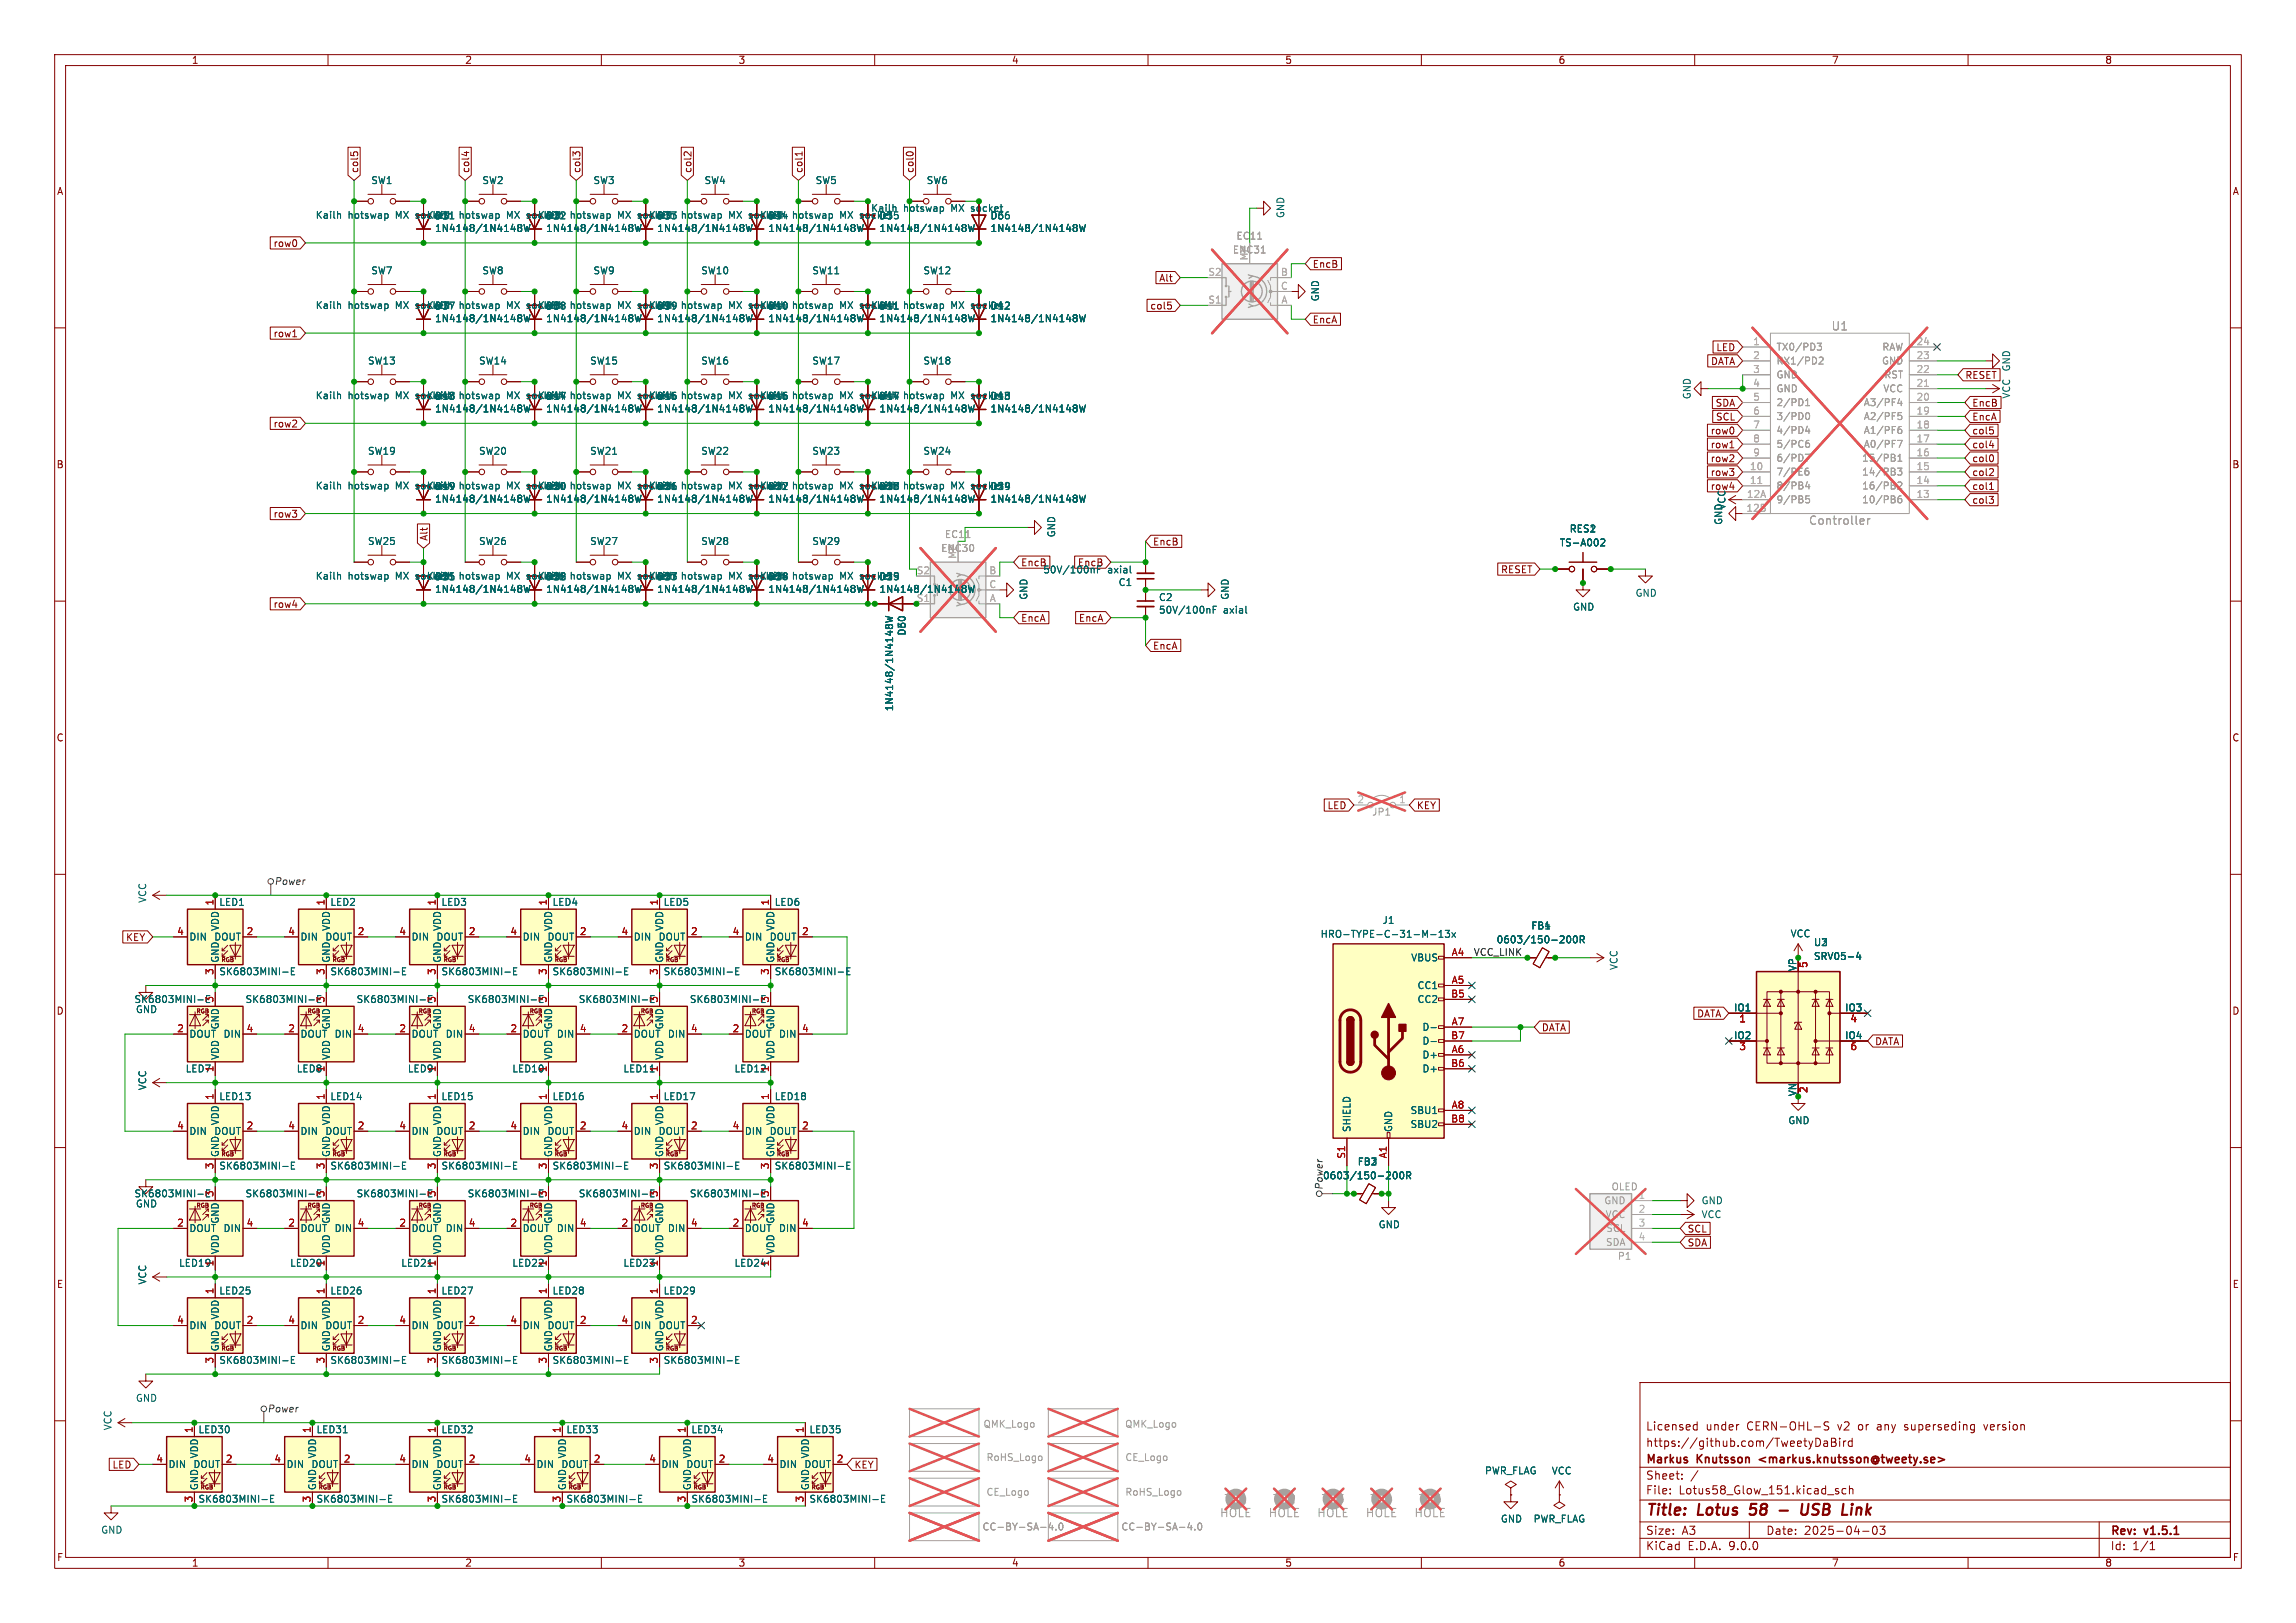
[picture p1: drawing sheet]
<svg xmlns="http://www.w3.org/2000/svg" width="420mm" height="297mm" viewBox="0 0 420 297" stroke-linecap="round" stroke-linejoin="round" font-family="sans-serif">
<defs><g id="words">
<g font-size="2.8" fill="#840000">
<text x="301" y="277.9">Title:</text>
<text x="310.6" y="277.9">Lotus</text>
<text x="321" y="277.9">58</text>
<text x="331.9" y="277.9">USB</text>
<text x="340.2" y="277.9">Link</text>
</g>
<g font-size="2.1" fill="#989898">
<text x="334.9" y="60.7">U1</text>
<text x="330.8" y="96.2">Controller</text>
<text x="223.9" y="275.3">TH1</text>
<text x="232.8" y="275.3">TH2</text>
<text x="241.7" y="275.3">TH3</text>
<text x="250.5" y="275.3">TH4</text>
<text x="259.4" y="275.3">TH5</text>
<text x="223.1" y="277.9">HOLE</text>
<text x="232" y="277.9">HOLE</text>
<text x="240.9" y="277.9">HOLE</text>
<text x="249.8" y="277.9">HOLE</text>
<text x="258.6" y="277.9">HOLE</text>
</g>
<g font-size="2.1" fill="#840000">
<text x="301" y="262">Licensed</text>
<text x="312" y="262">under</text>
<text x="319.6" y="262">CERN-OHL-S</text>
<text x="336.3" y="262">v2</text>
<text x="340.2" y="262">or</text>
<text x="343.8" y="262">any</text>
<text x="348.9" y="262">superseding</text>
<text x="363.7" y="262">version</text>
<text x="301" y="268.2">Markus</text>
<text x="301" y="265">https://github.com/TweetyDaBird</text>
<text x="310.5" y="268.2">Knutsson</text>
<text x="322.5" y="268.2">&lt;markus.knutsson@tweety.se&gt;</text>
<text x="301" y="273.7">File:</text>
<text x="301" y="271">Sheet:</text>
<text x="307.1" y="273.7">Lotus58_Glow_151.kicad_sch</text>
<text x="301" y="281.1">Size:</text>
<text x="307.6" y="281.1">A3</text>
<text x="323" y="281.1">Date:</text>
<text x="330" y="281.1">2025-04-03</text>
<text x="386" y="281.3">Rev:</text>
<text x="392.4" y="281.3">v1.5.1</text>
<text x="301" y="283.9">KiCad</text>
<text x="308.7" y="283.9">E.D.A.</text>
<text x="316.3" y="283.9">9.0.0</text>
<text x="386" y="283.9">Id:</text>
<text x="390.1" y="283.9">1/1</text>
</g>
<g font-size="1.8" fill="#840000">
<text x="35" y="11.9">1</text>
<text x="85" y="11.9">2</text>
<text x="135" y="11.9">3</text>
<text x="185" y="11.9">4</text>
<text x="235" y="11.9">5</text>
<text x="285" y="11.9">6</text>
<text x="335" y="11.9">7</text>
<text x="385" y="11.9">8</text>
<text x="10.3" y="35.9">A</text>
<text x="65.7" y="31.8" transform="rotate(-90 65.7 31.8)">col5</text>
<text x="86" y="31.8" transform="rotate(-90 86 31.8)">col4</text>
<text x="106.4" y="31.8" transform="rotate(-90 106.4 31.8)">col3</text>
<text x="126.7" y="31.8" transform="rotate(-90 126.7 31.8)">col2</text>
<text x="147" y="31.8" transform="rotate(-90 147 31.8)">col1</text>
<text x="167.3" y="31.8" transform="rotate(-90 167.3 31.8)">col0</text>
<text x="408.3" y="35.9">A</text>
<text x="49.9" y="45.4">row0</text>
<text x="211.9" y="51.8">Alt</text>
<text x="240" y="49.2">EncB</text>
<text x="210.3" y="56.8">col5</text>
<text x="240" y="59.4">EncA</text>
<text x="49.9" y="61.9">row1</text>
<text x="313.8" y="64.5">LED</text>
<text x="312.9" y="67">DATA</text>
<text x="359.4" y="69.5">RESET</text>
<text x="313.7" y="74.6">SDA</text>
<text x="313.8" y="77.2">SCL</text>
<text x="360.7" y="74.6">EncB</text>
<text x="360.7" y="77.2">EncA</text>
<text x="49.9" y="78.4">row2</text>
<text x="312.8" y="79.7">row0</text>
<text x="312.8" y="82.2">row1</text>
<text x="360.7" y="79.7">col5</text>
<text x="360.7" y="82.2">col4</text>
<text x="10.3" y="85.9">B</text>
<text x="312.8" y="84.8">row2</text>
<text x="312.8" y="87.3">row3</text>
<text x="360.7" y="87.3">col2</text>
<text x="360.7" y="84.8">col0</text>
<text x="360.7" y="89.9">col1</text>
<text x="408.2" y="85.9">B</text>
<text x="49.9" y="94.9">row3</text>
<text x="360.7" y="92.4">col3</text>
<text x="78.4" y="99.1" transform="rotate(-90 78.4 99.1)">Alt</text>
<text x="210.8" y="100">EncB</text>
<text x="274.5" y="105.1">RESET</text>
<text x="49.9" y="111.4">row4</text>
<text x="186.7" y="114">EncA</text>
<text x="197.3" y="114">EncA</text>
<text x="210.8" y="119.1">EncA</text>
<text x="10.3" y="135.9">C</text>
<text x="408.2" y="135.9">C</text>
<text x="242.7" y="148.3">LED</text>
<text x="259.1" y="148.3">KEY</text>
<text x="23" y="172.4">KEY</text>
<text x="10.3" y="185.9">D</text>
<text x="408.2" y="185.9">D</text>
<text x="281.9" y="188.9">DATA</text>
<text x="310.3" y="186.4">DATA</text>
<text x="342.9" y="191.5">DATA</text>
<text x="308.6" y="225.7">SCL</text>
<text x="308.6" y="228.3">SDA</text>
<text x="10.3" y="235.9">E</text>
<text x="408.3" y="235.9">E</text>
<text x="20.5" y="268.9">LED</text>
<text x="156.2" y="268.9">KEY</text>
<text x="10.3" y="285.9">F</text>
<text x="35" y="286.9">1</text>
<text x="85" y="286.9">2</text>
<text x="135" y="286.9">3</text>
<text x="185" y="286.9">4</text>
<text x="235" y="286.9">5</text>
<text x="285" y="286.9">6</text>
<text x="335" y="286.9">7</text>
<text x="385" y="286.9">8</text>
<text x="408.3" y="285.9">F</text>
</g>
<g font-size="1.8" fill="#006464">
<text x="67.8" y="33.9">SW1</text>
<text x="88.1" y="33.9">SW2</text>
<text x="108.5" y="33.9">SW3</text>
<text x="128.8" y="33.9">SW4</text>
<text x="149.1" y="33.9">SW5</text>
<text x="169.4" y="33.9">SW6</text>
<text x="57.7" y="40.2">Kailh</text>
<text x="63.7" y="40.2">hotswap</text>
<text x="72.5" y="40.2">MX socket</text>
<text x="78" y="40.2">Kailh</text>
<text x="79.5" y="40.3">D1</text>
<text x="79.5" y="40.3">D31</text>
<text x="84" y="40.2">hotswap</text>
<text x="92.8" y="40.2">MX socket</text>
<text x="98.3" y="40.2">Kailh</text>
<text x="99.8" y="40.3">D2</text>
<text x="99.8" y="40.3">D32</text>
<text x="104.3" y="40.2">hotswap</text>
<text x="113.2" y="40.2">MX socket</text>
<text x="118.6" y="40.2">Kailh</text>
<text x="120.1" y="40.3">D3</text>
<text x="120.1" y="40.3">D33</text>
<text x="124.6" y="40.2">hotswap</text>
<text x="133.5" y="40.2">MX socket</text>
<text x="138.9" y="40.2">Kailh</text>
<text x="140.4" y="40.3">D4</text>
<text x="140.4" y="40.3">D34</text>
<text x="144.9" y="40.2">hotswap</text>
<text x="153.8" y="40.2">MX socket</text>
<text x="159.3" y="39">Kailh</text>
<text x="160.8" y="40.3">D5</text>
<text x="160.8" y="40.3">D35</text>
<text x="165.3" y="39">hotswap</text>
<text x="174.1" y="39">MX socket</text>
<text x="181.1" y="40.3">D6</text>
<text x="181.1" y="40.3">D36</text>
<text x="235.1" y="40" transform="rotate(-90 235.1 40)">GND</text>
<text x="79.5" y="42.6">1N4148/1N4148W</text>
<text x="99.8" y="42.6">1N4148/1N4148W</text>
<text x="120.1" y="42.6">1N4148/1N4148W</text>
<text x="140.4" y="42.6">1N4148/1N4148W</text>
<text x="160.8" y="42.6">1N4148/1N4148W</text>
<text x="181.1" y="42.6">1N4148/1N4148W</text>
<text x="67.8" y="50.4">SW7</text>
<text x="88.1" y="50.4">SW8</text>
<text x="108.5" y="50.4">SW9</text>
<text x="128.2" y="50.4">SW10</text>
<text x="148.5" y="50.4">SW11</text>
<text x="168.8" y="50.4">SW12</text>
<text x="57.7" y="56.7">Kailh</text>
<text x="63.7" y="56.7">hotswap</text>
<text x="72.5" y="56.7">MX socket</text>
<text x="78" y="56.7">Kailh</text>
<text x="79.5" y="56.8">D7</text>
<text x="79.5" y="59.2">1N4148/1N4148W</text>
<text x="79.5" y="56.8">D37</text>
<text x="84" y="56.7">hotswap</text>
<text x="92.8" y="56.7">MX socket</text>
<text x="98.3" y="56.7">Kailh</text>
<text x="99.8" y="56.8">D8</text>
<text x="99.8" y="59.2">1N4148/1N4148W</text>
<text x="99.8" y="56.8">D38</text>
<text x="104.3" y="56.7">hotswap</text>
<text x="113.2" y="56.7">MX socket</text>
<text x="118.6" y="56.7">Kailh</text>
<text x="120.1" y="59.2">1N4148/1N4148W</text>
<text x="120.1" y="56.8">D9</text>
<text x="120.1" y="56.8">D39</text>
<text x="124.6" y="56.7">hotswap</text>
<text x="133.5" y="56.7">MX socket</text>
<text x="138.9" y="56.7">Kailh</text>
<text x="140.4" y="59.2">1N4148/1N4148W</text>
<text x="140.4" y="56.8">D40</text>
<text x="144.9" y="56.7">hotswap</text>
<text x="153.8" y="56.7">MX socket</text>
<text x="159.3" y="56.7">Kailh</text>
<text x="160.8" y="59.2">1N4148/1N4148W</text>
<text x="160.8" y="56.8">D41</text>
<text x="165.3" y="56.7">hotswap</text>
<text x="174.1" y="56.7">MX socket</text>
<text x="181.1" y="59.2">1N4148/1N4148W</text>
<text x="181.1" y="56.8">D12</text>
<text x="241.5" y="55.2" transform="rotate(-90 241.5 55.2)">GND</text>
<text x="67.2" y="66.9">SW13</text>
<text x="87.5" y="66.9">SW14</text>
<text x="107.8" y="66.9">SW15</text>
<text x="128.2" y="66.9">SW16</text>
<text x="148.5" y="66.9">SW17</text>
<text x="168.8" y="66.9">SW18</text>
<text x="57.7" y="73.3">Kailh</text>
<text x="63.7" y="73.3">hotswap</text>
<text x="72.5" y="73.3">MX socket</text>
<text x="78" y="73.3">Kailh</text>
<text x="79.5" y="75.7">1N4148/1N4148W</text>
<text x="79.5" y="73.4">D48</text>
<text x="84" y="73.3">hotswap</text>
<text x="92.8" y="73.3">MX socket</text>
<text x="98.3" y="73.3">Kailh</text>
<text x="99.8" y="75.7">1N4148/1N4148W</text>
<text x="99.8" y="73.4">D14</text>
<text x="104.3" y="73.3">hotswap</text>
<text x="113.2" y="73.3">MX socket</text>
<text x="118.6" y="73.3">Kailh</text>
<text x="120.1" y="75.7">1N4148/1N4148W</text>
<text x="120.1" y="73.4">D15</text>
<text x="124.6" y="73.3">hotswap</text>
<text x="133.5" y="73.3">MX socket</text>
<text x="138.9" y="73.3">Kailh</text>
<text x="140.4" y="75.7">1N4148/1N4148W</text>
<text x="140.4" y="73.4">D45</text>
<text x="144.9" y="73.3">hotswap</text>
<text x="153.8" y="73.3">MX socket</text>
<text x="159.3" y="73.3">Kailh</text>
<text x="160.8" y="75.7">1N4148/1N4148W</text>
<text x="160.8" y="73.4">D17</text>
<text x="165.3" y="73.3">hotswap</text>
<text x="174.1" y="73.3">MX socket</text>
<text x="181.1" y="75.7">1N4148/1N4148W</text>
<text x="181.1" y="73.4">D18</text>
<text x="309.5" y="73.2" transform="rotate(-90 309.5 73.2)">GND</text>
<text x="367.9" y="73" transform="rotate(-90 367.9 73)">VCC GND</text>
<text x="67.2" y="83.4">SW19</text>
<text x="87.5" y="83.4">SW20</text>
<text x="107.8" y="83.4">SW21</text>
<text x="128.2" y="83.4">SW22</text>
<text x="148.5" y="83.4">SW23</text>
<text x="168.8" y="83.4">SW24</text>
<text x="57.7" y="89.8">Kailh</text>
<text x="63.7" y="89.8">hotswap</text>
<text x="72.5" y="89.8">MX socket</text>
<text x="78" y="89.8">Kailh</text>
<text x="79.5" y="89.9">D19</text>
<text x="84" y="89.8">hotswap</text>
<text x="92.8" y="89.8">MX socket</text>
<text x="98.3" y="89.8">Kailh</text>
<text x="99.8" y="89.9">D50</text>
<text x="104.3" y="89.8">hotswap</text>
<text x="113.2" y="89.8">MX socket</text>
<text x="118.6" y="89.8">Kailh</text>
<text x="120.1" y="89.9">D21</text>
<text x="120.1" y="89.9">D56</text>
<text x="124.6" y="89.8">hotswap</text>
<text x="133.5" y="89.8">MX socket</text>
<text x="138.9" y="89.8">Kailh</text>
<text x="140.4" y="89.9">D22</text>
<text x="144.9" y="89.8">hotswap</text>
<text x="153.8" y="89.8">MX socket</text>
<text x="159.3" y="89.8">Kailh</text>
<text x="160.8" y="89.9">D58</text>
<text x="165.3" y="89.8">hotswap</text>
<text x="174.1" y="89.8">MX socket</text>
<text x="181.1" y="89.9">D24</text>
<text x="312.8" y="89.9">row4</text>
<text x="79.5" y="92.2">1N4148/1N4148W</text>
<text x="99.8" y="92.2">1N4148/1N4148W</text>
<text x="120.1" y="92.2">1N4148/1N4148W</text>
<text x="140.4" y="92.2">1N4148/1N4148W</text>
<text x="160.8" y="92.2">1N4148/1N4148W</text>
<text x="181.1" y="92.2">1N4148/1N4148W</text>
<text x="315.8" y="93.4" transform="rotate(-90 315.8 93.4)">VCC</text>
<text x="67.2" y="99.9">SW25</text>
<text x="87.5" y="99.9">SW26</text>
<text x="107.8" y="99.9">SW27</text>
<text x="128.2" y="99.9">SW28</text>
<text x="148.5" y="99.9">SW29</text>
<text x="193.2" y="98.4" transform="rotate(-90 193.2 98.4)">GND</text>
<text x="285.2" y="100.2">TS-A002</text>
<text x="287" y="97.6">RES1</text>
<text x="315.2" y="96.1" transform="rotate(-90 315.2 96.1)">GND</text>
<text x="57.7" y="106.3">Kailh</text>
<text x="63.7" y="106.3">hotswap</text>
<text x="72.5" y="106.3">MX socket</text>
<text x="78" y="106.3">Kailh</text>
<text x="79.5" y="106.4">D25</text>
<text x="79.5" y="106.4">D51</text>
<text x="84" y="106.3">hotswap</text>
<text x="92.8" y="106.3">MX socket</text>
<text x="98.3" y="106.3">Kailh</text>
<text x="99.8" y="106.4">D52</text>
<text x="104.3" y="106.3">hotswap</text>
<text x="113.2" y="106.3">MX socket</text>
<text x="118.6" y="106.3">Kailh</text>
<text x="120.1" y="106.4">D27</text>
<text x="124.6" y="106.3">hotswap</text>
<text x="133.5" y="106.3">MX socket</text>
<text x="138.9" y="106.3">Kailh</text>
<text x="140.4" y="106.4">D28</text>
<text x="144.9" y="106.3">hotswap</text>
<text x="153.8" y="106.3">MX socket</text>
<text x="160.8" y="106.4">D55</text>
<text x="186.7" y="103.8">EncB</text>
<text x="190.7" y="105.1">50V/100nF</text>
<text x="197.1" y="103.8">EncB</text>
<text x="202.6" y="105.1">axial</text>
<text x="204.5" y="107.4">C1</text>
<text x="79.5" y="108.7">1N4148/1N4148W</text>
<text x="99.8" y="108.7">1N4148/1N4148W</text>
<text x="120.1" y="108.7">1N4148/1N4148W</text>
<text x="140.4" y="108.7">1N4148/1N4148W</text>
<text x="160.8" y="108.7">1N4148/1N4148W</text>
<text x="167.6" y="110.2">S1</text>
<text x="188.1" y="109.9" transform="rotate(-90 188.1 109.9)">GND</text>
<text x="211.9" y="110.2">C2</text>
<text x="211.9" y="112.5">50V/100nF</text>
<text x="223.8" y="112.5">axial</text>
<text x="225" y="109.9" transform="rotate(-90 225 109.9)">GND</text>
<text x="287.7" y="111.9">GND</text>
<text x="299.1" y="109.4">GND</text>
<text x="165.9" y="116.4" transform="rotate(-90 165.9 116.4)">D60</text>
<text x="163.6" y="130.2" transform="rotate(-90 163.6 130.2)">1N4148/1N4148W</text>
<text x="26.9" y="165.3" transform="rotate(-90 26.9 165.3)">VCC</text>
<text x="40" y="166">LED1</text>
<text x="60.3" y="166">LED2</text>
<text x="80.7" y="166">LED3</text>
<text x="101" y="166">LED4</text>
<text x="121.3" y="166">LED5</text>
<text x="141.6" y="166">LED6</text>
<text x="34.5" y="172.3">DIN</text>
<text x="39.1" y="172.3">DOUT</text>
<text x="40.2" y="170.5" transform="rotate(-90 40.2 170.5)">VDD</text>
<text x="54.9" y="172.3">DIN</text>
<text x="59.4" y="172.3">DOUT</text>
<text x="60.6" y="170.5" transform="rotate(-90 60.6 170.5)">VDD</text>
<text x="75.2" y="172.3">DIN</text>
<text x="79.7" y="172.3">DOUT</text>
<text x="80.9" y="170.5" transform="rotate(-90 80.9 170.5)">VDD</text>
<text x="95.5" y="172.3">DIN</text>
<text x="100.1" y="172.3">DOUT</text>
<text x="101.2" y="170.5" transform="rotate(-90 101.2 170.5)">VDD</text>
<text x="115.8" y="172.3">DIN</text>
<text x="120.4" y="172.3">DOUT</text>
<text x="121.5" y="170.5" transform="rotate(-90 121.5 170.5)">VDD</text>
<text x="136.1" y="172.3">DIN</text>
<text x="140.7" y="172.3">DOUT</text>
<text x="141.8" y="170.5" transform="rotate(-90 141.8 170.5)">VDD</text>
<text x="241.5" y="171.8">HRO-TYPE-C-31-M-13x</text>
<text x="252.8" y="169.3">J1</text>
<text x="273.7" y="172.8">0603/150-200R</text>
<text x="280" y="170.3">FB1</text>
<text x="327.4" y="171.7">VCC</text>
<text x="331.7" y="173.3">U2</text>
<text x="40" y="178.7">SK6803MINI-E</text>
<text x="40.2" y="176.3" transform="rotate(-90 40.2 176.3)">GND</text>
<text x="60.3" y="178.7">SK6803MINI-E</text>
<text x="60.6" y="176.3" transform="rotate(-90 60.6 176.3)">GND</text>
<text x="80.7" y="178.7">SK6803MINI-E</text>
<text x="80.9" y="176.3" transform="rotate(-90 80.9 176.3)">GND</text>
<text x="101" y="178.7">SK6803MINI-E</text>
<text x="101.2" y="176.3" transform="rotate(-90 101.2 176.3)">GND</text>
<text x="121.3" y="178.7">SK6803MINI-E</text>
<text x="121.5" y="176.3" transform="rotate(-90 121.5 176.3)">GND</text>
<text x="141.6" y="178.7">SK6803MINI-E</text>
<text x="141.8" y="176.3" transform="rotate(-90 141.8 176.3)">GND</text>
<text x="258" y="176.1">VBUS</text>
<text x="296.1" y="177.6" transform="rotate(-90 296.1 177.6)">VCC</text>
<text x="328.7" y="177.8" transform="rotate(-90 328.7 177.8)">VP</text>
<text x="331.7" y="175.9">SRV05-4</text>
<text x="24.5" y="183.7">SK6803MINI-E</text>
<text x="24.8" y="185.6">GND</text>
<text x="44.8" y="183.7">SK6803MINI-E</text>
<text x="65.1" y="183.7">SK6803MINI-E</text>
<text x="85.5" y="183.7">SK6803MINI-E</text>
<text x="105.8" y="183.7">SK6803MINI-E</text>
<text x="126.1" y="183.7">SK6803MINI-E</text>
<text x="259.2" y="181.2">CC1</text>
<text x="259.2" y="183.7">CC2</text>
<text x="317.1" y="185.2">IO1</text>
<text x="337.4" y="185.2">IO3</text>
<text x="34.5" y="190.1">DOUT DIN</text>
<text x="40.2" y="188.5" transform="rotate(-90 40.2 188.5)">GND</text>
<text x="54.9" y="190.1">DOUT DIN</text>
<text x="60.6" y="188.5" transform="rotate(-90 60.6 188.5)">GND</text>
<text x="75.2" y="190.1">DOUT DIN</text>
<text x="80.9" y="188.5" transform="rotate(-90 80.9 188.5)">GND</text>
<text x="95.5" y="190.1">DOUT DIN</text>
<text x="101.2" y="188.5" transform="rotate(-90 101.2 188.5)">GND</text>
<text x="115.8" y="190.1">DOUT DIN</text>
<text x="121.5" y="188.5" transform="rotate(-90 121.5 188.5)">GND</text>
<text x="136.1" y="190.1">DOUT DIN</text>
<text x="141.8" y="188.5" transform="rotate(-90 141.8 188.5)">GND</text>
<text x="260.1" y="188.8">D-</text>
<text x="260.1" y="191.4">D-</text>
<text x="317.1" y="190.2">IO2</text>
<text x="337.4" y="190.2">IO4</text>
<text x="33.9" y="196.4">LED7</text>
<text x="40.2" y="194.1" transform="rotate(-90 40.2 194.1)">VDD</text>
<text x="54.2" y="196.4">LED8</text>
<text x="60.6" y="194.1" transform="rotate(-90 60.6 194.1)">VDD</text>
<text x="74.5" y="196.4">LED9</text>
<text x="80.9" y="194.1" transform="rotate(-90 80.9 194.1)">VDD</text>
<text x="93.6" y="196.4">LED10</text>
<text x="101.2" y="194.1" transform="rotate(-90 101.2 194.1)">VDD</text>
<text x="113.9" y="196.4">LED11</text>
<text x="121.5" y="194.1" transform="rotate(-90 121.5 194.1)">VDD</text>
<text x="134.3" y="196.4">LED12</text>
<text x="141.8" y="194.1" transform="rotate(-90 141.8 194.1)">VDD</text>
<text x="260.1" y="193.9">D+</text>
<text x="260.1" y="196.4">D+</text>
<text x="26.9" y="199.6" transform="rotate(-90 26.9 199.6)">VCC</text>
<text x="40" y="201.5">LED13</text>
<text x="60.3" y="201.5">LED14</text>
<text x="80.7" y="201.5">LED15</text>
<text x="101" y="201.5">LED16</text>
<text x="121.3" y="201.5">LED17</text>
<text x="141.6" y="201.5">LED18</text>
<text x="328.7" y="200.7" transform="rotate(-90 328.7 200.7)">VN</text>
<text x="34.5" y="207.9">DIN</text>
<text x="39.1" y="207.9">DOUT</text>
<text x="40.2" y="206" transform="rotate(-90 40.2 206)">VDD</text>
<text x="54.9" y="207.9">DIN</text>
<text x="59.4" y="207.9">DOUT</text>
<text x="60.6" y="206" transform="rotate(-90 60.6 206)">VDD</text>
<text x="75.2" y="207.9">DIN</text>
<text x="79.7" y="207.9">DOUT</text>
<text x="80.9" y="206" transform="rotate(-90 80.9 206)">VDD</text>
<text x="95.5" y="207.9">DIN</text>
<text x="100.1" y="207.9">DOUT</text>
<text x="101.2" y="206" transform="rotate(-90 101.2 206)">VDD</text>
<text x="115.8" y="207.9">DIN</text>
<text x="120.4" y="207.9">DOUT</text>
<text x="121.5" y="206" transform="rotate(-90 121.5 206)">VDD</text>
<text x="136.1" y="207.9">DIN</text>
<text x="140.7" y="207.9">DOUT</text>
<text x="141.8" y="206" transform="rotate(-90 141.8 206)">VDD</text>
<text x="247.2" y="207.3" transform="rotate(-90 247.2 207.3)">SHIELD</text>
<text x="254.9" y="207.3" transform="rotate(-90 254.9 207.3)">GND</text>
<text x="257.9" y="204.1">SBU1</text>
<text x="257.9" y="206.6">SBU2</text>
<text x="327" y="205.9">GND</text>
<text x="40" y="214.2">SK6803MINI-E</text>
<text x="40.2" y="211.8" transform="rotate(-90 40.2 211.8)">GND</text>
<text x="60.3" y="214.2">SK6803MINI-E</text>
<text x="60.6" y="211.8" transform="rotate(-90 60.6 211.8)">GND</text>
<text x="80.7" y="214.2">SK6803MINI-E</text>
<text x="80.9" y="211.8" transform="rotate(-90 80.9 211.8)">GND</text>
<text x="101" y="214.2">SK6803MINI-E</text>
<text x="101.2" y="211.8" transform="rotate(-90 101.2 211.8)">GND</text>
<text x="121.3" y="214.2">SK6803MINI-E</text>
<text x="121.5" y="211.8" transform="rotate(-90 121.5 211.8)">GND</text>
<text x="141.6" y="214.2">SK6803MINI-E</text>
<text x="141.8" y="211.8" transform="rotate(-90 141.8 211.8)">GND</text>
<text x="248.3" y="213.5">FB2</text>
<text x="24.5" y="219.3">SK6803MINI-E</text>
<text x="24.8" y="221.2">GND</text>
<text x="44.8" y="219.3">SK6803MINI-E</text>
<text x="65.1" y="219.3">SK6803MINI-E</text>
<text x="85.5" y="219.3">SK6803MINI-E</text>
<text x="105.8" y="219.3">SK6803MINI-E</text>
<text x="126.1" y="219.3">SK6803MINI-E</text>
<text x="241.9" y="216">0603/150-200R</text>
<text x="242.2" y="217.8" transform="rotate(-90 242.2 217.8)">Power</text>
<text x="311.2" y="220.6">GND</text>
<text x="34.5" y="225.7">DOUT DIN</text>
<text x="40.2" y="224" transform="rotate(-90 40.2 224)">GND</text>
<text x="54.9" y="225.7">DOUT DIN</text>
<text x="60.6" y="224" transform="rotate(-90 60.6 224)">GND</text>
<text x="75.2" y="225.7">DOUT DIN</text>
<text x="80.9" y="224" transform="rotate(-90 80.9 224)">GND</text>
<text x="95.5" y="225.7">DOUT DIN</text>
<text x="101.2" y="224" transform="rotate(-90 101.2 224)">GND</text>
<text x="115.8" y="225.7">DOUT DIN</text>
<text x="121.5" y="224" transform="rotate(-90 121.5 224)">GND</text>
<text x="136.1" y="225.7">DOUT DIN</text>
<text x="141.8" y="224" transform="rotate(-90 141.8 224)">GND</text>
<text x="252.1" y="225">GND</text>
<text x="311.2" y="223.1">VCC</text>
<text x="32.7" y="232">LED19</text>
<text x="40.2" y="229.6" transform="rotate(-90 40.2 229.6)">VDD</text>
<text x="53" y="232">LED20</text>
<text x="60.6" y="229.6" transform="rotate(-90 60.6 229.6)">VDD</text>
<text x="73.3" y="232">LED21</text>
<text x="80.9" y="229.6" transform="rotate(-90 80.9 229.6)">VDD</text>
<text x="93.6" y="232">LED22</text>
<text x="101.2" y="229.6" transform="rotate(-90 101.2 229.6)">VDD</text>
<text x="113.9" y="232">LED23</text>
<text x="121.5" y="229.6" transform="rotate(-90 121.5 229.6)">VDD</text>
<text x="134.3" y="232">LED24</text>
<text x="141.8" y="229.6" transform="rotate(-90 141.8 229.6)">VDD</text>
<text x="26.9" y="235.2" transform="rotate(-90 26.9 235.2)">VCC</text>
<text x="40" y="237.1">LED25</text>
<text x="60.3" y="237.1">LED26</text>
<text x="80.7" y="237.1">LED27</text>
<text x="101" y="237.1">LED28</text>
<text x="121.3" y="237.1">LED29</text>
<text x="34.5" y="243.4">DIN</text>
<text x="39.1" y="243.4">DOUT</text>
<text x="40.2" y="241.6" transform="rotate(-90 40.2 241.6)">VDD</text>
<text x="54.9" y="243.4">DIN</text>
<text x="59.4" y="243.4">DOUT</text>
<text x="60.6" y="241.6" transform="rotate(-90 60.6 241.6)">VDD</text>
<text x="75.2" y="243.4">DIN</text>
<text x="79.7" y="243.4">DOUT</text>
<text x="80.9" y="241.6" transform="rotate(-90 80.9 241.6)">VDD</text>
<text x="95.5" y="243.4">DIN</text>
<text x="100.1" y="243.4">DOUT</text>
<text x="101.2" y="241.6" transform="rotate(-90 101.2 241.6)">VDD</text>
<text x="115.8" y="243.4">DIN</text>
<text x="120.4" y="243.4">DOUT</text>
<text x="121.5" y="241.6" transform="rotate(-90 121.5 241.6)">VDD</text>
<text x="40" y="249.8">SK6803MINI-E</text>
<text x="40.2" y="247.4" transform="rotate(-90 40.2 247.4)">GND</text>
<text x="60.3" y="249.8">SK6803MINI-E</text>
<text x="60.6" y="247.4" transform="rotate(-90 60.6 247.4)">GND</text>
<text x="80.7" y="249.8">SK6803MINI-E</text>
<text x="80.9" y="247.4" transform="rotate(-90 80.9 247.4)">GND</text>
<text x="101" y="249.8">SK6803MINI-E</text>
<text x="101.2" y="247.4" transform="rotate(-90 101.2 247.4)">GND</text>
<text x="121.3" y="249.8">SK6803MINI-E</text>
<text x="121.5" y="247.4" transform="rotate(-90 121.5 247.4)">GND</text>
<text x="24.8" y="256.7">GND</text>
<text x="20.6" y="261.8" transform="rotate(-90 20.6 261.8)">VCC</text>
<text x="36.2" y="262.5">LED30</text>
<text x="57.8" y="262.5">LED31</text>
<text x="80.7" y="262.5">LED32</text>
<text x="103.5" y="262.5">LED33</text>
<text x="126.4" y="262.5">LED34</text>
<text x="148" y="262.5">LED35</text>
<text x="30.7" y="268.8">DIN</text>
<text x="35.3" y="268.8">DOUT</text>
<text x="36.4" y="267" transform="rotate(-90 36.4 267)">VDD</text>
<text x="52.3" y="268.8">DIN</text>
<text x="56.9" y="268.8">DOUT</text>
<text x="58" y="267" transform="rotate(-90 58 267)">VDD</text>
<text x="75.2" y="268.8">DIN</text>
<text x="79.7" y="268.8">DOUT</text>
<text x="80.9" y="267" transform="rotate(-90 80.9 267)">VDD</text>
<text x="98" y="268.8">DIN</text>
<text x="102.6" y="268.8">DOUT</text>
<text x="103.7" y="267" transform="rotate(-90 103.7 267)">VDD</text>
<text x="120.9" y="268.8">DIN</text>
<text x="125.5" y="268.8">DOUT</text>
<text x="126.6" y="267" transform="rotate(-90 126.6 267)">VDD</text>
<text x="142.5" y="268.8">DIN</text>
<text x="147" y="268.8">DOUT</text>
<text x="148.2" y="267" transform="rotate(-90 148.2 267)">VDD</text>
<text x="36.2" y="275.2">SK6803MINI-E</text>
<text x="36.4" y="272.8" transform="rotate(-90 36.4 272.8)">GND</text>
<text x="57.8" y="275.2">SK6803MINI-E</text>
<text x="58" y="272.8" transform="rotate(-90 58 272.8)">GND</text>
<text x="80.7" y="275.2">SK6803MINI-E</text>
<text x="80.9" y="272.8" transform="rotate(-90 80.9 272.8)">GND</text>
<text x="103.5" y="275.2">SK6803MINI-E</text>
<text x="103.7" y="272.8" transform="rotate(-90 103.7 272.8)">GND</text>
<text x="126.4" y="275.2">SK6803MINI-E</text>
<text x="126.6" y="272.8" transform="rotate(-90 126.6 272.8)">GND</text>
<text x="148" y="275.2">SK6803MINI-E</text>
<text x="148.2" y="272.8" transform="rotate(-90 148.2 272.8)">GND</text>
<text x="271.5" y="270">PWR_FLAG</text>
<text x="283.8" y="270">VCC</text>
<text x="18.4" y="280.8">GND</text>
<text x="274.4" y="278.8">GND</text>
<text x="280.4" y="278.8">PWR_FLAG</text>
</g>
<g font-size="1.8" fill="#989898">
<text x="225.4" y="46.6">ENC31</text>
<text x="226.1" y="44">EC11</text>
<text x="324.9" y="64.4">TX0/PD3</text>
<text x="344.2" y="64.4">RAW</text>
<text x="324.9" y="66.9">RX1/PD2</text>
<text x="324.9" y="69.4">GND</text>
<text x="324.9" y="72">GND</text>
<text x="344.2" y="66.9">GND</text>
<text x="344.4" y="72">VCC</text>
<text x="344.6" y="69.4">RST</text>
<text x="324.9" y="74.5">2/PD1</text>
<text x="324.9" y="77.1">3/PD0</text>
<text x="340.8" y="74.5">A3/PF4</text>
<text x="340.8" y="77.1">A2/PF5</text>
<text x="324.9" y="79.6">4/PD4</text>
<text x="324.9" y="82.1">5/PC6</text>
<text x="340.8" y="79.6">A1/PF6</text>
<text x="340.8" y="82.1">A0/PF7</text>
<text x="324.9" y="84.7">6/PD7</text>
<text x="324.9" y="87.2">7/PE6</text>
<text x="324.9" y="89.8">8/PB4</text>
<text x="340.5" y="84.7">15/PB1</text>
<text x="340.5" y="87.2">14/PB3</text>
<text x="340.5" y="89.8">16/PB2</text>
<text x="324.9" y="92.3">9/PB5</text>
<text x="340.5" y="92.3">10/PB6</text>
<text x="172.1" y="101.2">ENC30</text>
<text x="172.7" y="98.7">EC11</text>
<text x="250.9" y="149.5">JP1</text>
<text x="293.4" y="220.6">GND</text>
<text x="294.7" y="218">OLED</text>
<text x="293.6" y="223.1">VCC</text>
<text x="293.7" y="225.7">SCL</text>
<text x="293.7" y="228.2">SDA</text>
<text x="295.8" y="230.7">P1</text>
<text x="179.8" y="261.5">QMK_Logo</text>
<text x="205.7" y="261.5">QMK_Logo</text>
<text x="180.3" y="267.6">RoHS_Logo</text>
<text x="205.7" y="267.6">CE_Logo</text>
<text x="180.3" y="273.9">CE_Logo</text>
<text x="205.7" y="273.9">RoHS_Logo</text>
<text x="179.6" y="280.3">CC-BY-SA-4.0</text>
<text x="205" y="280.3">CC-BY-SA-4.0</text>
</g>
<g font-size="1.8" fill="#aaa">
<text x="228.3" y="47.8" transform="rotate(-90 228.3 47.8)">MP</text>
<text x="220.9" y="50.5">S2</text>
<text x="234.2" y="53.1">C</text>
<text x="234.2" y="50.5">B</text>
<text x="220.9" y="55.6">S1</text>
<text x="234.3" y="55.6">A</text>
<text x="320.6" y="63.2">1</text>
<text x="320.6" y="65.8">2</text>
<text x="350.5" y="63.2">24</text>
<text x="350.5" y="65.8">23</text>
<text x="320.6" y="68.3">3</text>
<text x="320.6" y="70.9">4</text>
<text x="350.5" y="68.3">22</text>
<text x="350.5" y="70.9">21</text>
<text x="320.6" y="73.4">5</text>
<text x="320.6" y="75.9">6</text>
<text x="350.5" y="73.4">20</text>
<text x="350.5" y="75.9">19</text>
<text x="320.6" y="78.5">7</text>
<text x="320.6" y="81">8</text>
<text x="320.6" y="83.6">9</text>
<text x="350.5" y="78.5">18</text>
<text x="350.5" y="81">17</text>
<text x="350.5" y="83.6">16</text>
<text x="320" y="86.1">10</text>
<text x="320" y="88.6">11</text>
<text x="350.5" y="86.1">15</text>
<text x="350.5" y="88.6">14</text>
<text x="319.4" y="93.7">12B</text>
<text x="319.5" y="91.2">12A</text>
<text x="350.5" y="91.2">13</text>
<text x="167.6" y="105.2">S2</text>
<text x="175" y="102.4" transform="rotate(-90 175 102.4)">MP</text>
<text x="180.9" y="107.7">C</text>
<text x="180.9" y="105.2">B</text>
<text x="181" y="110.2">A</text>
<text x="248.2" y="147.1">2</text>
<text x="255.8" y="147.1">1</text>
<text x="299.6" y="219.5">1</text>
<text x="299.6" y="222">2</text>
<text x="299.6" y="224.5">3</text>
<text x="299.6" y="227.1">4</text>
</g>
<g font-size="1.8" fill="#a90000">
<text x="39.1" y="165.8" transform="rotate(-90 39.1 165.8)">1</text>
<text x="59.4" y="165.8" transform="rotate(-90 59.4 165.8)">1</text>
<text x="79.8" y="165.8" transform="rotate(-90 79.8 165.8)">1</text>
<text x="100.1" y="165.8" transform="rotate(-90 100.1 165.8)">1</text>
<text x="120.4" y="165.8" transform="rotate(-90 120.4 165.8)">1</text>
<text x="140.7" y="165.8" transform="rotate(-90 140.7 165.8)">1</text>
<text x="32.3" y="171.2">4</text>
<text x="45" y="171.2">2</text>
<text x="52.6" y="171.2">4</text>
<text x="65.3" y="171.2">2</text>
<text x="73" y="171.2">4</text>
<text x="85.7" y="171.2">2</text>
<text x="93.3" y="171.2">4</text>
<text x="106" y="171.2">2</text>
<text x="113.6" y="171.2">4</text>
<text x="126.3" y="171.2">2</text>
<text x="133.9" y="171.2">4</text>
<text x="146.6" y="171.2">2</text>
<text x="39.1" y="178.5" transform="rotate(-90 39.1 178.5)">3</text>
<text x="59.4" y="178.5" transform="rotate(-90 59.4 178.5)">3</text>
<text x="79.8" y="178.5" transform="rotate(-90 79.8 178.5)">3</text>
<text x="100.1" y="178.5" transform="rotate(-90 100.1 178.5)">3</text>
<text x="120.4" y="178.5" transform="rotate(-90 120.4 178.5)">3</text>
<text x="140.7" y="178.5" transform="rotate(-90 140.7 178.5)">3</text>
<text x="265.4" y="175">A4</text>
<text x="330.9" y="177.2" transform="rotate(-90 330.9 177.2)">5</text>
<text x="39.1" y="183.6" transform="rotate(-90 39.1 183.6)">3</text>
<text x="59.4" y="183.6" transform="rotate(-90 59.4 183.6)">3</text>
<text x="79.8" y="183.6" transform="rotate(-90 79.8 183.6)">3</text>
<text x="100.1" y="183.6" transform="rotate(-90 100.1 183.6)">3</text>
<text x="120.4" y="183.6" transform="rotate(-90 120.4 183.6)">3</text>
<text x="140.7" y="183.6" transform="rotate(-90 140.7 183.6)">3</text>
<text x="265.4" y="182.6">B5</text>
<text x="265.4" y="180.1">A5</text>
<text x="32.3" y="189">2</text>
<text x="45" y="189">4</text>
<text x="52.6" y="189">2</text>
<text x="65.3" y="189">4</text>
<text x="73" y="189">2</text>
<text x="85.7" y="189">4</text>
<text x="93.3" y="189">2</text>
<text x="106" y="189">4</text>
<text x="113.6" y="189">2</text>
<text x="126.3" y="189">4</text>
<text x="133.9" y="189">2</text>
<text x="146.6" y="189">4</text>
<text x="265.4" y="190.2">B7</text>
<text x="265.4" y="187.7">A7</text>
<text x="318.1" y="187.4">1</text>
<text x="338.4" y="187.4">4</text>
<text x="39.1" y="196.3" transform="rotate(-90 39.1 196.3)">1</text>
<text x="59.4" y="196.3" transform="rotate(-90 59.4 196.3)">1</text>
<text x="79.8" y="196.3" transform="rotate(-90 79.8 196.3)">1</text>
<text x="100.1" y="196.3" transform="rotate(-90 100.1 196.3)">1</text>
<text x="120.4" y="196.3" transform="rotate(-90 120.4 196.3)">1</text>
<text x="140.7" y="196.3" transform="rotate(-90 140.7 196.3)">1</text>
<text x="265.4" y="195.3">B6</text>
<text x="265.4" y="192.8">A6</text>
<text x="318.1" y="192.5">3</text>
<text x="338.4" y="192.5">6</text>
<text x="39.1" y="201.4" transform="rotate(-90 39.1 201.4)">1</text>
<text x="59.4" y="201.4" transform="rotate(-90 59.4 201.4)">1</text>
<text x="79.8" y="201.4" transform="rotate(-90 79.8 201.4)">1</text>
<text x="100.1" y="201.4" transform="rotate(-90 100.1 201.4)">1</text>
<text x="120.4" y="201.4" transform="rotate(-90 120.4 201.4)">1</text>
<text x="140.7" y="201.4" transform="rotate(-90 140.7 201.4)">1</text>
<text x="265.4" y="202.9">A8</text>
<text x="330.9" y="200.1" transform="rotate(-90 330.9 200.1)">2</text>
<text x="32.3" y="206.8">4</text>
<text x="45" y="206.8">2</text>
<text x="52.6" y="206.8">4</text>
<text x="65.3" y="206.8">2</text>
<text x="73" y="206.8">4</text>
<text x="85.7" y="206.8">2</text>
<text x="93.3" y="206.8">4</text>
<text x="106" y="206.8">2</text>
<text x="113.6" y="206.8">4</text>
<text x="126.3" y="206.8">2</text>
<text x="133.9" y="206.8">4</text>
<text x="146.6" y="206.8">2</text>
<text x="265.4" y="205.5">B8</text>
<text x="39.1" y="214.1" transform="rotate(-90 39.1 214.1)">3</text>
<text x="59.4" y="214.1" transform="rotate(-90 59.4 214.1)">3</text>
<text x="79.8" y="214.1" transform="rotate(-90 79.8 214.1)">3</text>
<text x="100.1" y="214.1" transform="rotate(-90 100.1 214.1)">3</text>
<text x="120.4" y="214.1" transform="rotate(-90 120.4 214.1)">3</text>
<text x="140.7" y="214.1" transform="rotate(-90 140.7 214.1)">3</text>
<text x="246.1" y="212.1" transform="rotate(-90 246.1 212.1)">S1</text>
<text x="253.7" y="212.1" transform="rotate(-90 253.7 212.1)">A1</text>
<text x="39.1" y="219.1" transform="rotate(-90 39.1 219.1)">3</text>
<text x="59.4" y="219.1" transform="rotate(-90 59.4 219.1)">3</text>
<text x="79.8" y="219.1" transform="rotate(-90 79.8 219.1)">3</text>
<text x="100.1" y="219.1" transform="rotate(-90 100.1 219.1)">3</text>
<text x="120.4" y="219.1" transform="rotate(-90 120.4 219.1)">3</text>
<text x="140.7" y="219.1" transform="rotate(-90 140.7 219.1)">3</text>
<text x="32.3" y="224.5">2</text>
<text x="45" y="224.5">4</text>
<text x="52.6" y="224.5">2</text>
<text x="65.3" y="224.5">4</text>
<text x="73" y="224.5">2</text>
<text x="85.7" y="224.5">4</text>
<text x="93.3" y="224.5">2</text>
<text x="106" y="224.5">4</text>
<text x="113.6" y="224.5">2</text>
<text x="126.3" y="224.5">4</text>
<text x="133.9" y="224.5">2</text>
<text x="146.6" y="224.5">4</text>
<text x="39.1" y="231.8" transform="rotate(-90 39.1 231.8)">1</text>
<text x="59.4" y="231.8" transform="rotate(-90 59.4 231.8)">1</text>
<text x="79.8" y="231.8" transform="rotate(-90 79.8 231.8)">1</text>
<text x="100.1" y="231.8" transform="rotate(-90 100.1 231.8)">1</text>
<text x="120.4" y="231.8" transform="rotate(-90 120.4 231.8)">1</text>
<text x="140.7" y="231.8" transform="rotate(-90 140.7 231.8)">1</text>
<text x="39.1" y="236.9" transform="rotate(-90 39.1 236.9)">1</text>
<text x="59.4" y="236.9" transform="rotate(-90 59.4 236.9)">1</text>
<text x="79.8" y="236.9" transform="rotate(-90 79.8 236.9)">1</text>
<text x="100.1" y="236.9" transform="rotate(-90 100.1 236.9)">1</text>
<text x="120.4" y="236.9" transform="rotate(-90 120.4 236.9)">1</text>
<text x="32.3" y="242.3">4</text>
<text x="45" y="242.3">2</text>
<text x="52.6" y="242.3">4</text>
<text x="65.3" y="242.3">2</text>
<text x="73" y="242.3">4</text>
<text x="85.7" y="242.3">2</text>
<text x="93.3" y="242.3">4</text>
<text x="106" y="242.3">2</text>
<text x="113.6" y="242.3">4</text>
<text x="126.3" y="242.3">2</text>
<text x="39.1" y="249.6" transform="rotate(-90 39.1 249.6)">3</text>
<text x="59.4" y="249.6" transform="rotate(-90 59.4 249.6)">3</text>
<text x="79.8" y="249.6" transform="rotate(-90 79.8 249.6)">3</text>
<text x="100.1" y="249.6" transform="rotate(-90 100.1 249.6)">3</text>
<text x="120.4" y="249.6" transform="rotate(-90 120.4 249.6)">3</text>
<text x="35.3" y="262.3" transform="rotate(-90 35.3 262.3)">1</text>
<text x="56.9" y="262.3" transform="rotate(-90 56.9 262.3)">1</text>
<text x="79.8" y="262.3" transform="rotate(-90 79.8 262.3)">1</text>
<text x="102.6" y="262.3" transform="rotate(-90 102.6 262.3)">1</text>
<text x="125.5" y="262.3" transform="rotate(-90 125.5 262.3)">1</text>
<text x="147.1" y="262.3" transform="rotate(-90 147.1 262.3)">1</text>
<text x="28.5" y="267.7">4</text>
<text x="41.2" y="267.7">2</text>
<text x="50.1" y="267.7">4</text>
<text x="62.8" y="267.7">2</text>
<text x="73" y="267.7">4</text>
<text x="85.7" y="267.7">2</text>
<text x="95.8" y="267.7">4</text>
<text x="108.5" y="267.7">2</text>
<text x="118.7" y="267.7">4</text>
<text x="131.4" y="267.7">2</text>
<text x="140.3" y="267.7">4</text>
<text x="153" y="267.7">2</text>
<text x="35.3" y="275" transform="rotate(-90 35.3 275)">3</text>
<text x="56.9" y="275" transform="rotate(-90 56.9 275)">3</text>
<text x="79.8" y="275" transform="rotate(-90 79.8 275)">3</text>
<text x="102.6" y="275" transform="rotate(-90 102.6 275)">3</text>
<text x="125.5" y="275" transform="rotate(-90 125.5 275)">3</text>
<text x="147.1" y="275" transform="rotate(-90 147.1 275)">3</text>
</g>
<g font-size="1.8" fill="#484848">
<text x="50.1" y="162.2">Power</text>
<text x="48.9" y="258.7">Power</text>
</g>
<text font-size="1.8" fill="#0f0f0f" x="269.5" y="175">VCC_LINK</text>
<g font-size="1.1" fill="#840000">
<text x="40.4" y="176.3">RGB</text>
<text x="60.7" y="176.3">RGB</text>
<text x="81" y="176.3">RGB</text>
<text x="101.3" y="176.3">RGB</text>
<text x="121.6" y="176.3">RGB</text>
<text x="142" y="176.3">RGB</text>
<text x="35.8" y="185.6">RGB</text>
<text x="56.1" y="185.6">RGB</text>
<text x="76.4" y="185.6">RGB</text>
<text x="96.7" y="185.6">RGB</text>
<text x="117.1" y="185.6">RGB</text>
<text x="137.4" y="185.6">RGB</text>
<text x="40.4" y="211.8">RGB</text>
<text x="60.7" y="211.8">RGB</text>
<text x="81" y="211.8">RGB</text>
<text x="101.3" y="211.8">RGB</text>
<text x="121.6" y="211.8">RGB</text>
<text x="142" y="211.8">RGB</text>
<text x="35.8" y="221.2">RGB</text>
<text x="56.1" y="221.2">RGB</text>
<text x="76.4" y="221.2">RGB</text>
<text x="96.7" y="221.2">RGB</text>
<text x="117.1" y="221.2">RGB</text>
<text x="137.4" y="221.2">RGB</text>
<text x="40.4" y="247.4">RGB</text>
<text x="60.7" y="247.4">RGB</text>
<text x="81" y="247.4">RGB</text>
<text x="101.3" y="247.4">RGB</text>
<text x="121.6" y="247.4">RGB</text>
<text x="36.6" y="272.8">RGB</text>
<text x="58.1" y="272.8">RGB</text>
<text x="81" y="272.8">RGB</text>
<text x="103.9" y="272.8">RGB</text>
<text x="126.7" y="272.8">RGB</text>
<text x="148.3" y="272.8">RGB</text>
</g>
</g></defs>
<g fill="none" stroke="#840000" stroke-width=".18">
<path d="M10 10h400v277h-400zM12 12h396v273h-396zM60 10v2M110 10v2M160 10v2M210 10v2M260 10v2M310 10v2M360 10v2M118.1 53.3v7.7M10 60h2M125.7 69.9h2.6"/>
<path d="M128.3 68.6h5M130.8 66.8v1.8M133.3 69.9h2.6M408 60h2M10 110h2M408 110h2M10 160h2M408 160h2M10 210h2M408 210h2M300 253h108v32h-108zM10 260h2"/>
<path d="M300 278.5h108M300 274.5h108M300 268.5h108M305.5 273.2v.2M305.5 272.5v.1M307.7 270.5v.2M307.7 269.8v.1M309.9 261.6h.5M309.9 260.8h.5M310.4 260.2v1.5M310.6 269.1l-1.3 1.9M317.9 260.7h.2"/>
<path d="M320 278.5v3M332.2 263.2a.76 .76 0 0 1 .8 .7 .76 .76 0 0 1-.8 .8zM333.7 263.8h.5l.1 .9M334.3 264l-.5 .1a.29 .29 0 0 0-.2 .3 .29 .29 0 0 0 .2 .3l.5-.1M334.5 260.3l-.6-.1-.2 .1v.5l.7 .2 .1 .4-.3 .3-.5-.1M335 263.2h.5l.2 .1 .1 .3-.3 .3a.4 .4 0 0 1 .4 .4 .4 .4 0 0 1-.3 .4h-.6zM335 263.9h.5M336.3 272.5l-.4-.1-.2 .2 .1 .2 .5 .2v.3h-.6M336.5 263.2v.1M336.5 263.7v1M337.2 263.7v1M337.7 263.7l-.3 .1-.2 .2"/>
<path d="M337.7 272.5l-.5-.1-.3 .3v.4l.2 .2h.6M338.3 272.5l.2-.1 .4 .1v.9M338.3 271.9v1.5M338.8 263.8l-.4-.1-.3 .3v.4l.1 .2h.6M338.8 263.2v1.5M342.7 279.4l.2-.1a.8 .8 0 0 1 .5 .7 .8 .8 0 0 1-.5 .8l-.2-.2-.2-.4zM343.9 279.3h.9l-.5 .6 .4 .1v.6l-.2 .2h-.4l-.2-.2M360.7 260.7l.5 .1M361.2 261.6l-.5 .1M361.2 260.7v1.2l-.3 .3M362.9 260.7l.3 1M384 278.5v6.5"/>
<path d="M408 260h2M60 285v2M110 285v2M160 285v2M210 285v2M260 285v2M300 281.5h108M310 285v2M340.7 280.2h1.2M360 285v2M393.3 283.6h.9M393.3 282.5l.4-.4v1.5"/>
<circle cx="128.8" cy="69.9" r=".51"/>
<circle cx="132.8" cy="69.9" r=".51"/>
</g>
<path d="M354.5 266.7l1.2 .4-1.2 .4M397.7 280.8h.8" fill="none" stroke="#840000" stroke-width=".3"/>
<path d="M320 277l.3 .2M320.3 275.2l-.2 1 .1-.1M325.5 276.4h1.5M329.7 275.2l-.2 1.6 .1 .3a.66 .66 0 0 0 1-.3l.2-1.6M338.8 275.2l.1 .1-.1 .1" fill="none" stroke="#840000" stroke-width=".4"/>
<path d="M116.8 55.9h2.6l-1.3 2.5zM116.8 58.4h2.6" fill="none" stroke="#840000" stroke-width=".25"/>
<path d="M135.6 58.1l-.3-.2 .3-.3h.2l.3 .2-.3 .3M135.6 58.1l-.3 .3 .1 .4 .2 .1 .4-.1 .1-.2v-.2l-.3-.3M135.6 58.1h.2M136.5 57.6l.3 1.3 .2-.9 .3 .9 .3-1.3M131.7 72.1l.3 .3v.3l-.3 .3" fill="none" stroke="#006464" stroke-width=".18"/>
<path d="M74.9 262.9h10.2v10.1h-10.2z" fill="#ffffc2"/>
<path d="M72.4 268h2.5M80 260.3v2.6M80 273v2.6M81.3 270.5h.5M81.3 271.5h.5M82.3 269.5l-1 1v-.5M82.3 270.5l-1 1v-.5M82.7 269.5h2l-1 2zM82.7 271.5h2M83.7 269v3M85.1 268h2.5" fill="none" stroke="#840000" stroke-width=".18"/>
<path d="M74.9 262.9h10.2v10.1h-10.2z" fill="none" stroke="#840000" stroke-width=".25"/>
<path d="M92.4 274.4h.9M93.9 274.2h.5M94.5 273.6h-.6v1.3h.6" fill="none" stroke="#006464" stroke-width=".18"/>
<path d="M95.2 237.5h10.2v10.1h-10.2z" fill="#ffffc2"/>
<path d="M100.3 234.9v2.6M92.7 242.6h2.5M100.3 247.6v2.6M101.6 245.1h.5M101.6 246.1h.5M102.6 244.1l-1 1v-.5M102.6 245.1l-1 1v-.5M103 244.1h2l-1 2zM103 246.1h2M104 243.6v3M105.4 242.6h2.5" fill="none" stroke="#840000" stroke-width=".18"/>
<path d="M95.2 237.5h10.2v10.1h-10.2z" fill="none" stroke="#840000" stroke-width=".25"/>
<path d="M112.7 249h1M114.3 248.8h.4M114.9 248.2h-.6v1.3h.6" fill="none" stroke="#006464" stroke-width=".18"/>
<path d="M115.6 237.5h10.1v10.1h-10.1z" fill="#ffffc2"/>
<path d="M120.6 234.9v2.6M113 242.6h2.6M120.6 247.6v2.6M121.9 245.1h.5M121.9 246.1h.5M122.9 244.1l-1 1v-.5M122.9 245.1l-1 1v-.5M123.3 244.1h2l-1 2zM123.3 246.1h2M124.3 243.6v3M125.7 242.6h2.6" fill="none" stroke="#840000" stroke-width=".18"/>
<path d="M115.6 237.5h10.1v10.1h-10.1z" fill="none" stroke="#840000" stroke-width=".25"/>
<path d="M133 249h1M134.6 248.8h.4M135.2 248.2h-.6v1.3h.6" fill="none" stroke="#006464" stroke-width=".18"/>
<path d="M120.6 262.9h10.2v10.1h-10.2z" fill="#ffffc2"/>
<path d="M118.1 268h2.5M125.7 260.3v2.6M125.7 273v2.6M127 270.5h.5M127 271.5h.5M128 269.5l-1 1v-.5M128 270.5l-1 1v-.5M128.4 269.5h2l-1 2zM128.4 271.5h2M129.4 269v3M130.8 268h2.5" fill="none" stroke="#840000" stroke-width=".18"/>
<path d="M120.6 262.9h10.2v10.1h-10.2z" fill="none" stroke="#840000" stroke-width=".25"/>
<path d="M138.1 274.4h1M139.7 274.2h.4M140.3 273.6h-.6v1.3h.6" fill="none" stroke="#006464" stroke-width=".18"/>
<path d="M95.2 184.2h10.2v10.1h-10.2z" fill="#ffffc2"/>
<g fill="none" stroke="#840000" stroke-width=".18">
<path d="M118.1 36.8v7.7M125.7 36.8h2.6M128.3 35.6h5M130.8 33.8v1.8M133.3 36.8h2.6M219.7 108h1.3v-1.3l1.2 1.3-1.2 1.2v-1.2M92.7 189.2h2.5M95.6 185.7h2.1M96.6 185.2v3M96.6 185.7l1.1 2h-2.1zM98.6 186.7h.5M99.1 187.2v-.5l-1.1 1"/>
<path d="M99.1 186.2v-.5l-1.1 1M100.3 181.6v2.6M100.3 194.3v2.6M105.4 189.2h2.5"/>
<circle cx="128.8" cy="36.8" r=".51"/>
<circle cx="132.8" cy="36.8" r=".51"/>
</g>
<path d="M116.8 39.4h2.6l-1.3 2.5zM116.8 41.9h2.6M95.2 184.2h10.2v10.1h-10.2z" fill="none" stroke="#840000" stroke-width=".25"/>
<path d="M131.7 39.1l.3 .2v.4l-.3 .2M135.6 41.6l-.3-.2 .3-.3h.2l.3 .2-.3 .3M135.6 41.6l-.3 .3 .1 .3 .2 .2 .4-.1 .1-.2v-.2l-.3-.3M135.6 41.6h.2M136.5 41.1l.3 1.3 .2-.9 .3 .9 .3-1.3M97.2 183h.9" fill="none" stroke="#006464" stroke-width=".18"/>
<path d="M115.6 166.4h10.1v10.1h-10.1z" fill="#ffffc2"/>
<path d="M113 171.5h2.6M120.6 163.8v2.6M120.6 176.5v2.6M121.9 174h.5M121.9 175h.5M122.9 173l-1 1v-.5M122.9 174l-1 1v-.5M123.3 173h2l-1 2zM123.3 175h2M124.3 172.5v3M125.7 171.5h2.6" fill="none" stroke="#840000" stroke-width=".18"/>
<path d="M115.6 166.4h10.1v10.1h-10.1z" fill="none" stroke="#840000" stroke-width=".25"/>
<path d="M133 177.9h1M134.6 177.7h.4M135.2 177.1h-.6v1.3h.6" fill="none" stroke="#006464" stroke-width=".18"/>
<path d="M135.9 166.4h10.1v10.1h-10.1z" fill="#ffffc2"/>
<path d="M133.3 171.5h2.6M141 163.8v2.6M141 176.5v2.6M142.2 174h.5M142.2 175h.5M143.3 173l-1.1 1v-.5M143.3 174l-1.1 1v-.5M143.6 173h2.1l-1 2zM143.6 175h2.1M144.7 172.5v3M146 171.5h2.6" fill="none" stroke="#840000" stroke-width=".18"/>
<path d="M135.9 166.4h10.1v10.1h-10.1z" fill="none" stroke="#840000" stroke-width=".25"/>
<path d="M153.3 177.9h1M154.9 177.7h.4M155.5 177.1h-.6v1.3h.6" fill="none" stroke="#006464" stroke-width=".18"/>
<path d="M135.9 184.2h10.1v10.1h-10.1z" fill="#ffffc2"/>
<path d="M133.3 189.2h2.6M136.3 185.7h2M137.3 185.2v3M137.3 185.7l1 2h-2zM139.2 186.7h.5M139.7 187.2v-.5l-1 1M139.7 186.2v-.5l-1 1M141 181.6v2.6M141 194.3v2.6M146 189.2h2.6" fill="none" stroke="#840000" stroke-width=".18"/>
<path d="M135.9 184.2h10.1v10.1h-10.1z" fill="none" stroke="#840000" stroke-width=".25"/>
<path d="M137.8 183h1" fill="none" stroke="#006464" stroke-width=".18"/>
<path d="M115.6 184.2h10.1v10.1h-10.1z" fill="#ffffc2"/>
<path d="M113 189.2h2.6M116 185.7h2M117 185.2v3M117 185.7l1 2h-2zM118.9 186.7h.5M119.4 187.2v-.5l-1 1M119.4 186.2v-.5l-1 1M120.6 181.6v2.6M120.6 194.3v2.6M125.7 189.2h2.6" fill="none" stroke="#840000" stroke-width=".18"/>
<path d="M115.6 184.2h10.1v10.1h-10.1z" fill="none" stroke="#840000" stroke-width=".25"/>
<path d="M117.5 183h1" fill="none" stroke="#006464" stroke-width=".18"/>
<path d="M54.6 184.2h10.2v10.1h-10.2z" fill="#ffffc2"/>
<path d="M118.1 36.8v7.7M138.4 53.3v7.7M52.1 189.2h2.5M55 185.7h2M56 185.2v3M56 185.7l1 2h-2zM57.9 186.7h.5M58.4 187.2v-.5l-1 1M58.4 186.2v-.5l-1 1M59.7 181.6v2.6M59.7 194.3v2.6M64.8 189.2h2.5" fill="none" stroke="#840000" stroke-width=".18"/>
<path d="M116.8 39.4h2.6l-1.3 2.5zM116.8 41.9h2.6M137.2 55.9h2.5l-1.3 2.5zM137.2 58.4h2.5M54.6 184.2h10.2v10.1h-10.2z" fill="none" stroke="#840000" stroke-width=".25"/>
<path d="M135.6 41.6l-.3-.2 .3-.3h.2l.3 .2-.3 .3M135.6 41.6l-.3 .3 .1 .3 .2 .2 .4-.1 .1-.2v-.2l-.3-.3M135.6 41.6h.2M136.5 41.1l.3 1.3 .2-.9 .3 .9 .3-1.3M155.9 58.1l-.2-.2 .2-.3h.3l.2 .2-.2 .3M155.9 58.1l-.2 .3v.4l.2 .1 .4-.1 .1-.2v-.2l-.2-.3M155.9 58.1h.3M156.8 57.6l.3 1.3 .3-.9 .2 .9 .3-1.3M56.5 183h1" fill="none" stroke="#006464" stroke-width=".18"/>
<path d="M74.9 184.2h10.2v10.1h-10.2z" fill="#ffffc2"/>
<path d="M72.4 189.2h2.5M75.3 185.7h2M76.3 185.2v3M76.3 185.7l1 2h-2zM78.2 186.7h.5M78.7 187.2v-.5l-1 1M78.7 186.2v-.5l-1 1M80 181.6v2.6M80 194.3v2.6M85.1 189.2h2.5" fill="none" stroke="#840000" stroke-width=".18"/>
<path d="M74.9 184.2h10.2v10.1h-10.2z" fill="none" stroke="#840000" stroke-width=".25"/>
<path d="M76.8 183h1" fill="none" stroke="#006464" stroke-width=".18"/>
<path d="M54.6 166.4h10.2v10.1h-10.2z" fill="#ffffc2"/>
<g fill="none" stroke="#840000" stroke-width=".18">
<path d="M138.4 53.3v7.7M146 53.3h2.6M148.6 52.1h5.1M151.1 50.3v1.8M153.7 53.3h2.5M146 69.9h2.6M148.6 68.6h5.1M151.1 66.8v1.8M153.7 69.9h2.5M209.5 108v2M209.5 111v2M52.1 171.5h2.5"/>
<path d="M59.7 163.8v2.6M59.7 176.5v2.6M61 174h.5M61 175h.5M62 173l-1 1v-.5M62 174l-1 1v-.5M62.4 173h2l-1 2zM62.4 175h2M63.4 172.5v3M64.8 171.5h2.5"/>
<circle cx="149.1" cy="53.3" r=".51"/>
<circle cx="153.2" cy="53.3" r=".51"/>
<circle cx="149.1" cy="69.9" r=".51"/>
<circle cx="153.2" cy="69.9" r=".51"/>
</g>
<path d="M137.2 55.9h2.5l-1.3 2.5zM137.2 58.4h2.5M54.6 166.4h10.2v10.1h-10.2z" fill="none" stroke="#840000" stroke-width=".25"/>
<g fill="none" stroke="#006464" stroke-width=".18">
<path d="M152 55.6l.3 .3v.3l-.3 .3M155.9 58.1l-.2-.2 .2-.3h.3l.2 .2-.2 .3M155.9 58.1l-.2 .3v.4l.2 .1 .4-.1 .1-.2v-.2l-.2-.3M155.9 58.1h.3M156.8 57.6l.3 1.3 .3-.9 .2 .9 .3-1.3M152 72.1l.3 .3v.3l-.3 .3M220.9 111.4l.4 .1v.7M221.9 111.5h.4M222.5 110.9h-.6v1.3M227.9 112l.2 .2M72 177.9h1M73.6 177.7h.4"/>
<path d="M74.2 177.1h-.6v1.3h.6"/>
</g>
<path d="M208 110h3.1" fill="none" stroke="#840000" stroke-width=".3"/>
<path d="M208 111h3.1" fill="none" stroke="#840000" stroke-width=".33"/>
<path d="M95.2 166.4h10.2v10.1h-10.2z" fill="#ffffc2"/>
<path d="M92.7 171.5h2.5M100.3 163.8v2.6M100.3 176.5v2.6M101.6 174h.5M101.6 175h.5M102.6 173l-1 1v-.5M102.6 174l-1 1v-.5M103 173h2l-1 2zM103 175h2M104 172.5v3M105.4 171.5h2.5" fill="none" stroke="#840000" stroke-width=".18"/>
<path d="M95.2 166.4h10.2v10.1h-10.2z" fill="none" stroke="#840000" stroke-width=".25"/>
<path d="M112.7 177.9h1M114.3 177.7h.4M114.9 177.1h-.6v1.3h.6" fill="none" stroke="#006464" stroke-width=".18"/>
<path d="M74.9 166.4h10.2v10.1h-10.2z" fill="#ffffc2"/>
<g fill="none" stroke="#840000" stroke-width=".18">
<path d="M64.8 36.8h2.5M67.3 35.6h5.1M69.8 33.8v1.8M72.4 36.8h2.5M138.4 36.8v7.7M146 36.8h2.6M148.6 35.6h5.1M151.1 33.8v1.8M153.7 36.8h2.5M64.8 53.3h2.5M67.3 52.1h5.1M69.8 50.3v1.8"/>
<path d="M72.4 53.3h2.5M138.4 69.9v7.6M27.9 163.8l1.3 .8M27.9 163.8h2.6M29.2 163.1l-1.3 .7M72.4 171.5h2.5M80 163.8v2.6M80 176.5v2.6M81.3 174h.5M81.3 175h.5M82.3 173l-1 1v-.5M82.3 174l-1 1v-.5"/>
<path d="M82.7 173h2l-1 2zM82.7 175h2M83.7 172.5v3M85.1 171.5h2.5M26.7 180.3v1.3h1.2l-1.2 1.3-1.3-1.3h1.3"/>
<circle cx="67.8" cy="36.8" r=".51"/>
<circle cx="71.9" cy="36.8" r=".51"/>
<circle cx="149.1" cy="36.8" r=".51"/>
<circle cx="153.2" cy="36.8" r=".51"/>
<circle cx="67.8" cy="53.3" r=".51"/>
<circle cx="71.9" cy="53.3" r=".51"/>
</g>
<path d="M137.2 39.4h2.5l-1.3 2.5zM137.2 41.9h2.5M137.2 72.4h2.5l-1.3 2.5zM137.2 74.9h2.5M74.9 166.4h10.2v10.1h-10.2z" fill="none" stroke="#840000" stroke-width=".25"/>
<g fill="none" stroke="#006464" stroke-width=".18">
<path d="M61.9 39.1l.4 .2v.6M70.8 39.1l.2 .2v.4l-.2 .2M152 39.1l.3 .2v.4l-.3 .2M61.9 55.6l.4 .2v.7M70.8 55.6l.2 .3v.3l-.2 .3M155.9 41.6l-.2-.2 .2-.3h.3l.2 .2-.2 .3M155.9 41.6l-.2 .3v.3l.2 .2 .4-.1 .1-.2v-.2l-.2-.3M155.9 41.6h.3M156.8 41.1l.3 1.3 .3-.9 .2 .9 .3-1.3M155.9 74.7l-.2-.3 .2-.3h.3l.2 .3-.2 .3M155.9 74.7l-.2 .2v.4l.2 .1 .4-.1 .1-.2v-.2l-.2-.2M155.9 74.7h.3"/>
<path d="M156.8 74.1l.3 1.3 .3-.9 .2 .9 .3-1.3M92.4 177.9h.9M93.9 177.7h.5M94.5 177.1h-.6v1.3h.6"/>
</g>
<path d="M34.3 184.2h10.1v10.1h-10.1z" fill="#ffffc2"/>
<g fill="none" stroke="#840000" stroke-width=".18">
<path d="M316.2 91.4l1.3 .8M316.2 91.4h2.6M317.5 90.7l-1.3 .7M31.7 189.2h2.6M34.7 185.7h2M35.7 185.2v3M35.7 185.7l1 2h-2zM37.6 186.7h.5M38.1 187.2v-.5l-1 1M38.1 186.2v-.5l-1 1M39.4 181.6v2.6M39.4 194.3v2.6"/>
<path d="M44.4 189.2h2.6"/>
</g>
<path d="M34.3 184.2h10.1v10.1h-10.1z" fill="none" stroke="#840000" stroke-width=".25"/>
<path d="M36.2 183h1" fill="none" stroke="#006464" stroke-width=".18"/>
<path d="M135.9 219.7h10.1v10.2h-10.1z" fill="#ffffc2"/>
<path d="M141 217.2v2.5M133.3 224.8h2.6M136.3 221.2h2M137.3 220.7v3.1M137.3 221.2l1 2.1h-2zM139.2 222.2h.5M139.7 222.8v-.6l-1 1.1M139.7 221.7v-.5l-1 1M141 229.9v2.5M146 224.8h2.6" fill="none" stroke="#840000" stroke-width=".18"/>
<path d="M135.9 219.7h10.1v10.2h-10.1z" fill="none" stroke="#840000" stroke-width=".25"/>
<path d="M137.8 218.5h1" fill="none" stroke="#006464" stroke-width=".18"/>
<path d="M142.2 262.9h10.2v10.1h-10.2z" fill="#ffffc2"/>
<path d="M77.5 36.8v7.7M139.7 268h2.5M147.3 260.3v2.6M147.3 273v2.6M148.6 270.5h.5M148.6 271.5h.5M149.6 269.5l-1 1v-.5M149.6 270.5l-1 1v-.5M150 269.5h2l-1 2zM150 271.5h2M151 269v3M152.4 268h2.5" fill="none" stroke="#840000" stroke-width=".18"/>
<path d="M76.2 39.4h2.5l-1.2 2.5zM76.2 41.9h2.5M142.2 262.9h10.2v10.1h-10.2z" fill="none" stroke="#840000" stroke-width=".25"/>
<path d="M82.3 40.1h.7M94.9 41.6l-.2-.2 .2-.3h.3l.2 .2-.2 .3M94.9 41.6l-.2 .3 .1 .3 .1 .2 .4-.1 .1-.2v-.2l-.2-.3M94.9 41.6h.3M95.9 41.1l.3 1.3 .2-.9 .2 .9 .3-1.3M159.7 274.4h.9M161.2 274.2h.5M161.9 273.6h-.7v1.3h.7" fill="none" stroke="#006464" stroke-width=".18"/>
<path d="M166.4 257.8h12.7v5.1h-12.7zM166.4 270.5h12.7v5.1h-12.7zM166.4 276.9h12.7v5h-12.7zM166.4 264.2h12.7v5h-12.7z" fill="none" stroke="#a1a1a1" stroke-width=".18"/>
<path d="M166.4 257.8l12.7 5.1M179.1 257.8l-12.7 5.1M166.4 270.5l12.7 5.1M166.4 276.9l12.7 5M166.4 264.2l12.7 5M179.1 270.5l-12.7 5.1M179.1 276.9l-12.7 5M179.1 264.2l-12.7 5" fill="none" stroke="#e65255" stroke-width=".46"/>
<path d="M190.5 266.5l.1 .2-.1 .5M192.2 278.6l-.3 1h.8M192.5 279.1v.9M193.2 279.9v.1M193.8 278.8l.2-.1a.68 .68 0 0 1 .4 .6 .68 .68 0 0 1-.4 .7l-.3-.5z" fill="none" stroke="#989898" stroke-width=".18"/>
<path d="M135.9 201.9h10.1v10.2h-10.1z" fill="#ffffc2"/>
<g fill="none" stroke="#840000" stroke-width=".18">
<path d="M85.1 36.8h2.5M87.6 35.6h5.1M90.2 33.8v1.8M92.7 36.8h2.5M158.7 36.8v7.7M166.4 36.8h2.5M168.9 35.6h5.1M171.4 33.8v1.8M174 36.8h2.5M179.1 36.8v7.7M77.5 53.3v7.7M85.1 53.3h2.5"/>
<path d="M87.6 52.1h5.1M90.2 50.3v1.8M92.7 53.3h2.5M158.7 53.3v7.7M166.4 53.3h2.5M168.9 52.1h5.1M171.4 50.3v1.8M174 53.3h2.5M138.4 69.9v7.6M158.7 69.9v7.6M130.8 99.8v1.8M118.1 102.9v7.6"/>
<path d="M125.7 102.9h2.6M128.3 101.6h5M133.3 102.9h2.6M141 199.4v2.5M133.3 207h2.6M141 212.1v2.5M142.2 209.6h.5M142.2 210.6h.5M143.3 208.5l-1.1 1.1v-.6M143.3 209.6l-1.1 1v-.5M143.6 208.5h2.1l-1 2.1zM143.6 210.6h2.1"/>
<path d="M144.7 208v3.1M146 207h2.6"/>
<circle cx="88.1" cy="36.8" r=".51"/>
<circle cx="92.2" cy="36.8" r=".51"/>
<circle cx="169.4" cy="36.8" r=".51"/>
<circle cx="173.5" cy="36.8" r=".51"/>
<circle cx="88.1" cy="53.3" r=".51"/>
<circle cx="92.2" cy="53.3" r=".51"/>
<circle cx="169.4" cy="53.3" r=".51"/>
<circle cx="173.5" cy="53.3" r=".51"/>
<circle cx="128.8" cy="102.9" r=".51"/>
<circle cx="132.8" cy="102.9" r=".51"/>
</g>
<g fill="none" stroke="#840000" stroke-width=".25">
<path d="M157.5 39.4h2.5l-1.3 2.5zM177.8 39.4h2.5l-1.2 2.5zM76.2 55.9h2.5l-1.2 2.5zM76.2 58.4h2.5M157.5 55.9h2.5l-1.3 2.5zM157.5 58.4h2.5M157.5 41.9h2.5M177.8 41.9h2.5M137.2 72.4h2.5l-1.3 2.5zM137.2 74.9h2.5M157.5 72.4h2.5l-1.3 2.5zM157.5 74.9h2.5"/>
<path d="M116.8 105.4h2.6l-1.3 2.6zM116.8 108h2.6M135.9 201.9h10.1v10.2h-10.1z"/>
</g>
<g fill="none" stroke="#006464" stroke-width=".18">
<path d="M91.1 39.1l.2 .2v.4l-.2 .2M163.5 37.8l.4 .2v.7M172.4 37.8l.2 .3v.3l-.2 .3M91.1 55.6l.2 .3v.3l-.2 .3M94.9 58.1l-.2-.2 .2-.3h.3l.2 .2-.2 .3M94.9 58.1h.3M94.9 58.1l-.2 .3 .1 .4 .1 .1 .4-.1 .1-.2v-.2l-.2-.3M95.9 57.6l.3 1.3 .2-.9 .2 .9 .3-1.3M163.6 56.6h.7M172.4 55.6l.2 .3v.3l-.2 .3M176.2 58.1l-.2-.2 .2-.3h.3l.2 .2-.2 .3M176.2 41.6l-.2-.2 .2-.3h.3l.2 .2-.2 .3"/>
<path d="M176.2 41.6l-.2 .3v.3l.2 .2 .4-.1 .1-.2v-.2l-.2-.3M176.2 58.1l-.2 .3v.4l.2 .1 .4-.1 .1-.2v-.2l-.2-.3M176.2 58.1h.3M176.2 41.6h.3M177.1 57.6l.3 1.3 .3-.9 .2 .9 .3-1.3M177.1 41.1l.3 1.3 .3-.9 .2 .9 .3-1.3M196.5 41.6l-.2-.2 .2-.3h.3l.2 .2-.2 .3M196.5 41.6h.3M196.5 41.6l-.2 .3 .1 .3 .1 .2 .4-.1 .1-.2v-.2l-.2-.3M197.5 41.1l.3 1.3 .2-.9 .2 .9 .3-1.3M155.9 74.7l-.2-.3 .2-.3h.3l.2 .3-.2 .3M155.9 74.7l-.2 .2v.4l.2 .1 .4-.1 .1-.2v-.2l-.2-.2"/>
<path d="M155.9 74.7h.3M156.8 74.1l.3 1.3 .3-.9 .2 .9 .3-1.3M176.2 74.7l-.2-.3 .2-.3h.3l.2 .3-.2 .3M176.2 74.7l-.2 .2v.4l.2 .1 .4-.1 .1-.2v-.2l-.2-.2M176.2 74.7h.3M177.1 74.1l.3 1.3 .3-.9 .2 .9 .3-1.3M131.7 105.1l.3 .3v.3l-.3 .3M135.6 107.7l-.3-.3 .3-.3h.2l.3 .3-.3 .3M135.6 107.7l-.3 .2 .1 .4 .2 .1 .4-.1 .1-.1v-.3l-.3-.2M135.6 107.7h.2M136.5 107.1l.3 1.3 .2-.9 .3 .9 .3-1.3M153.3 213.5h1"/>
<path d="M154.9 213.3h.4M155.5 212.7h-.6v1.2h.6"/>
</g>
<path d="M191.8 257.8h12.7v5.1h-12.7zM191.8 270.5h12.7v5.1h-12.7zM191.8 264.2h12.7v5h-12.7zM191.8 276.9h12.7v5h-12.7z" fill="none" stroke="#a1a1a1" stroke-width=".18"/>
<path d="M215.9 272.8l.1 .2-.1 .6M217.6 278.6l-.3 1h.8M217.9 279.1v.9M218.6 279.9v.1M219.2 278.8l.2-.1a.68 .68 0 0 1 .4 .6 .68 .68 0 0 1-.4 .7l-.3-.5z" fill="none" stroke="#989898" stroke-width=".18"/>
<path d="M191.8 257.8l12.7 5.1M204.5 257.8l-12.7 5.1M191.8 270.5l12.7 5.1M191.8 264.2l12.7 5M191.8 276.9l12.7 5M204.5 270.5l-12.7 5.1M204.5 264.2l-12.7 5M204.5 276.9l-12.7 5M224.2 272.4l3.8 3.8M228 272.4l-3.8 3.8" fill="none" stroke="#e65255" stroke-width=".46"/>
<path d="M290.8 218.4h7.6v10.2h-7.6z" fill="#f0f0f0"/>
<path d="M290.8 218.4h7.6v10.2h-7.6z" fill="none" stroke="#a1a1a1" stroke-width=".25"/>
<path d="M298.4 219.7h3.9M298.4 222.2h3.9M298.4 224.8h3.9M298.4 227.3h3.9" fill="none" stroke="#a1a1a1" stroke-width=".18"/>
<path d="M288.3 217.6l12.7 11.9M301 217.6l-12.7 11.9" fill="none" stroke="#e65255" stroke-width=".46"/>
<g fill="none" stroke="#840000" stroke-width=".25">
<path d="M96.5 72.4h2.6l-1.3 2.5zM96.5 74.9h2.6M116.8 72.4h2.6l-1.3 2.5zM116.8 74.9h2.6M96.5 88.9h2.6l-1.3 2.5zM96.5 91.4h2.6M116.8 88.9h2.6l-1.3 2.5zM116.8 91.4h2.6M137.2 88.9h2.5l-1.3 2.5zM137.2 91.4h2.5M96.5 105.4h2.6l-1.3 2.6zM96.5 108h2.6"/>
<path d="M137.2 105.4h2.5l-1.3 2.6zM137.2 108h2.5"/>
</g>
<g fill="none" stroke="#840000" stroke-width=".18">
<path d="M97.8 69.9v7.6M118.1 69.9v7.6M311.1 71.1v-1.2l-1.2 1.2 1.2 1.3v-1.3h1.3M97.8 86.4v7.6M105.4 86.4h2.5M107.9 85.1h5.1M110.5 83.3v1.8M110.5 99.8v1.8M113 86.4h2.6M118.1 86.4v7.6M125.7 86.4h2.6M128.3 85.1h5"/>
<path d="M130.8 83.3v1.8M133.3 86.4h2.6M138.4 86.4v7.6M146 86.4h2.6M148.6 85.1h5.1M151.1 83.3v1.8M151.1 99.8v1.8M153.7 86.4h2.5M97.8 102.9v7.6M105.4 102.9h2.5M107.9 101.6h5.1M113 102.9h2.6"/>
<path d="M138.4 102.9v7.6M146 102.9h2.6M148.6 101.6h5.1M153.7 102.9h2.5M307.3 219.7h1.3v-1.3l1.3 1.3-1.3 1.3v-1.3M307.3 222.2h2.6M308.6 221.5l1.3 .7M309.9 222.2l-1.3 .8"/>
<circle cx="108.5" cy="86.4" r=".51"/>
<circle cx="112.5" cy="86.4" r=".51"/>
<circle cx="128.8" cy="86.4" r=".51"/>
<circle cx="132.8" cy="86.4" r=".51"/>
<circle cx="149.1" cy="86.4" r=".51"/>
<circle cx="153.2" cy="86.4" r=".51"/>
<circle cx="108.5" cy="102.9" r=".51"/>
<circle cx="112.5" cy="102.9" r=".51"/>
<circle cx="149.1" cy="102.9" r=".51"/>
<circle cx="153.2" cy="102.9" r=".51"/>
</g>
<g fill="none" stroke="#006464" stroke-width=".18">
<path d="M115.3 74.7l-.3-.3 .3-.3h.2l.3 .3-.3 .3M115.3 74.7h.2M115.3 74.7l-.3 .2 .1 .4 .2 .1 .3-.1 .2-.2v-.2l-.3-.2M116.2 74.1l.3 1.3 .2-.9 .3 .9 .3-1.3M135.6 74.7l-.3-.3 .3-.3h.2l.3 .3-.3 .3M135.6 74.7l-.3 .2 .1 .4 .2 .1 .4-.1 .1-.2v-.2l-.3-.2M135.6 74.7h.2M136.5 74.1l.3 1.3 .2-.9 .3 .9 .3-1.3M111.4 88.6l.2 .3v.3l-.2 .3M115.3 91.2l-.3-.3 .3-.3h.2l.3 .3-.3 .3M115.3 91.2h.2M115.3 91.2l-.3 .2 .1 .4 .2 .1 .3-.1 .2-.1v-.3l-.3-.2"/>
<path d="M116.2 90.6l.3 1.3 .2-.9 .3 .9 .3-1.3M131.7 88.6l.3 .3v.3l-.3 .3M135.6 91.2l-.3-.3 .3-.3h.2l.3 .3-.3 .3M135.6 91.2l-.3 .2 .1 .4 .2 .1 .4-.1 .1-.1v-.3l-.3-.2M135.6 91.2h.2M136.5 90.6l.3 1.3 .2-.9 .3 .9 .3-1.3M152 88.6l.3 .3v.3l-.3 .3M155.9 91.2l-.2-.3 .2-.3h.3l.2 .3-.2 .3M155.9 91.2h.3M155.9 91.2l-.2 .2v.4l.2 .1 .4-.1 .1-.1v-.3l-.2-.2M156.8 90.6l.3 1.3 .3-.9 .2 .9 .3-1.3M111.4 105.1l.2 .3v.3l-.2 .3"/>
<path d="M115.3 107.7l-.3-.3 .3-.3h.2l.3 .3-.3 .3M115.3 107.7h.2M115.3 107.7l-.3 .2 .1 .4 .2 .1 .3-.1 .2-.1v-.3l-.3-.2M116.2 107.1l.3 1.3 .2-.9 .3 .9 .3-1.3M152 105.1l.3 .3v.3l-.3 .3M155.9 107.7l-.2-.3 .2-.3h.3l.2 .3-.2 .3M155.9 107.7l-.2 .2v.4l.2 .1 .4-.1 .1-.1v-.3l-.2-.2M155.9 107.7h.3M156.8 107.1l.3 1.3 .3-.9 .2 .9 .3-1.3"/>
</g>
<path d="M243.8 172.7h20.4v35.6h-20.4z" fill="#ffffc2"/>
<g fill="none" stroke="#840000" stroke-width=".18">
<path d="M229.9 38.1h1.2v-1.3l1.3 1.3-1.3 1.3v-1.3M77.5 69.9v7.6M77.5 86.4v7.6M263.1 175h1.1v.5h-1.1zM264.2 175.3h5M263.1 180.1h1.1v.5h-1.1zM263.1 182.6h1.1v.5h-1.1zM263.1 187.7h1.1v.5h-1.1zM263.1 190.2h1.1v.6h-1.1zM263.1 192.8h1.1v.5h-1.1zM263.1 195.3h1.1v.5h-1.1zM264.2 180.3h5"/>
<path d="M264.2 182.9h5M264.2 188h5M264.2 190.5h5M264.2 193h5M264.2 195.6h5M246.4 208.3v5.1M253.7 207.3h.6v1h-.6zM254 219.7v1.3h1.3l-1.3 1.2-1.3-1.2h1.3M254 208.3v5.1M263.1 202.9h1.1v.6h-1.1zM263.1 205.5h1.1v.5h-1.1zM264.2 203.2h5"/>
<path d="M264.2 205.7h5"/>
</g>
<path d="M76.2 72.4h2.5l-1.2 2.5zM76.2 74.9h2.5M76.2 88.9h2.5l-1.2 2.5zM76.2 91.4h2.5M243.8 172.7h20.4v35.6h-20.4zM246.4 186.7a.64 .64 0 0 1 .6-.6 .64 .64 0 0 1 .6 .6M246.4 194.3a.64 .64 0 0 0 .6 .6 .64 .64 0 0 0 .6-.6" fill="none" stroke="#840000" stroke-width=".25"/>
<path d="M245.7 185.4a1.9 1.9 0 0 1 2-.5 1.9 1.9 0 0 1 1.2 1.8v7.6a1.91 1.91 0 0 1-1.9 1.9 1.91 1.91 0 0 1-1.9-1.9v-7.8l.2-.6zM251.5 190v1.3l2.5 2.5M254 186.2v10.1M256.5 188.7v1.3l-2.5 2.5" fill="none" stroke="#840000" stroke-width=".51"/>
<g fill="#840000" stroke="#840000" stroke-width=".25">
<path d="M246.4 186.7h1.2v7.6h-1.2z"/>
<path d="M246.6 186.2a.64 .64 0 0 1 .7-.1 .64 .64 0 0 1 .3 .6h-1.2z"/>
<path d="M246.4 194.3h1.2a.64 .64 0 0 1-.6 .6 .64 .64 0 0 1-.6-.6z"/>
<path d="M254 183.6l1.3 2.6h-2.6z"/>
<path d="M255.9 187.5h1.3v1.2h-1.3z"/>
<circle cx="251.5" cy="189.4" r=".63"/>
</g>
<circle cx="254" cy="196.3" r="1.27" fill="#840000" stroke="#840000" stroke-width=".18"/>
<g fill="none" stroke="#006464" stroke-width=".18">
<path d="M94.9 74.7l-.2-.3 .2-.3h.3l.2 .3-.2 .3M94.9 74.7l-.2 .2 .1 .4 .1 .1 .4-.1 .1-.2v-.2l-.2-.2M94.9 74.7h.3M95.9 74.1l.3 1.3 .2-.9 .2 .9 .3-1.3M94.9 91.2l-.2-.3 .2-.3h.3l.2 .3-.2 .3M94.9 91.2l-.2 .2 .1 .4 .1 .1 .4-.1 .1-.1v-.3l-.2-.2M94.9 91.2h.3M95.9 90.6l.3 1.3 .2-.9 .2 .9 .3-1.3M261.7 171h1M263.2 171.5h.7M263.2 170.6l.4-.3v1.2M264.4 170.3h.8l-.5 .4 .4 .2v.5l-.2 .1-.5-.1"/>
<path d="M265.6 170.7l.6 .8M266.2 170.7l-.6 .8M261.8 188.1h.9M261.8 190.6h.9"/>
</g>
<path d="M223.5 48.3h10.2v10.1h-10.2z" fill="#f0f0f0"/>
<g fill="none" stroke="#a1a1a1" stroke-width=".25">
<path d="M223.5 48.3h10.2v10.1h-10.2zM223.5 50.8h.8v1.5M224.3 54.4v1.5h-.8M224.8 52.3v2.1M224.8 53.3h.4M228.3 50.3l.8 .2-.6 .4M228.5 55.6l.6 .4-.8 .3M228.7 51.6v3.5M229 50.5a2.73 2.73 0 0 1 2.7 2.8 2.73 2.73 0 0 1-2.7 2.7M229 51.6v3.5M229.2 51.6v3.5"/>
<circle cx="224.3" cy="54.4" r=".13"/>
<circle cx="224.3" cy="52.3" r=".13"/>
<circle cx="229" cy="53.3" r="1.9"/>
</g>
<g fill="none" stroke="#a1a1a1" stroke-width=".18">
<path d="M221 55.9h2.5M228.6 44.5v3.7M231.9 51.3l.5 1v1h3.8M232.4 55.4v.5h3.8M232.9 53.3h-.5v1.1l-.5 1M236.2 50.8h-3.8v.5M318.8 63.5h5M318.8 66h5M318.8 68.6h5M318.8 71.1h5M318.8 73.7h5M318.8 76.2h5"/>
<path d="M318.8 78.7h5M323.8 61h25.4v33h-25.4zM349.2 63.5h5.1M349.2 66h5.1M349.2 68.6h5.1M349.2 71.1h5.1M349.2 73.7h5.1M349.2 76.2h5.1M349.2 78.7h5.1M318.8 81.3h5M318.8 83.8h5M318.8 86.4h5"/>
<path d="M318.8 88.9h5M318.8 91.4h5M318.8 94h5M349.2 81.3h5.1M349.2 83.8h5.1M349.2 86.4h5.1M349.2 88.9h5.1M349.2 91.4h5.1"/>
</g>
<circle cx="232.4" cy="53.3" r=".25" fill="#a1a1a1" stroke="#a1a1a1" stroke-width=".18"/>
<g fill="none" stroke="#989898" stroke-width=".18">
<path d="M230.1 43.8h.7M230.7 46.3h.7M330.3 74.2h.7M330.3 73.3l.4-.3v1.2M330.3 76l.3-.5a.68 .68 0 0 1 .4 .6 .68 .68 0 0 1-.4 .7l-.3-.5M330.6 78l-.3 .9h.8M330.9 78.5v.8M332.4 62.8h.8l-.4 .5 .3 .1 .1 .4-.3 .3h-.3M332.8 65.5l.5-.2 .2 .4-.8 .9h.8M347.2 78.7l.4-.2 .3 .3-.1 .5h-.4l-.2-.1M347.2 75.5h.6M347.2 76.1l.4-.1 .3 .2-.1 .5h-.6"/>
<path d="M347.5 72.9l-.3 .9h.8M347.8 73.4v.8M347.8 78l-.4 .1-.2 .3M330.2 86.3l.5-.1 .2 .2-.1 .5h-.4l-.2-.1M330.2 83.1h.9l-.6 1.3M330.3 81.3l.2-.2h.3l.2 .2v.3l-.2 .3-.4-.1-.1-.2M330.6 88.1l-.3 1h.8M330.8 85.7h-.4l-.2 .3M330.9 88.6v.9M330.9 80.6l-.4 .1-.2 .4M331 90.7h-.7v.7l.2-.2 .4 .1 .1 .2v.4l-.2 .1-.5-.1M340.5 94.9l.4 .1 .1 .3-.7 .1"/>
<path d="M340.9 95.9h-.4M341.6 94.9v1M342.1 94.9l-.3 .1-.2 .2M346.6 83.8l.1 .2-.1 .3M346.6 83.3v.3M347.1 80.6h.9l-.6 1.3M347.1 85.7h.8l-.4 .5 .3 .1v.5l-.2 .1-.5-.1M347.2 88.3l.4-.1 .3 .4-.8 .9h.8M347.2 84.4h.7M347.2 83.5l.3-.4v1.3M347.8 90.7l-.4 .1a.86 .86 0 0 0 0 1.2l.4-.1 .1-.4-.3-.3-.3 .1-.1 .2"/>
</g>
<path d="M221.7 45.7l13.8 15.3M235.5 45.7l-13.8 15.3M320.6 60l31.9 35M352.5 60l-31.9 35M233 272.4l3.9 3.8M236.9 272.4l-3.9 3.8M241.9 272.4l3.8 3.8M245.7 272.4l-3.8 3.8M250.8 272.4l3.8 3.8M254.6 272.4l-3.8 3.8M259.7 272.4l3.8 3.8M263.5 272.4l-3.8 3.8" fill="none" stroke="#e65255" stroke-width=".46"/>
<g fill="none" stroke="#840000" stroke-width=".18">
<path d="M97.8 36.8v7.7M105.4 36.8h2.5M107.9 35.6h5.1M110.5 33.8v1.8M113 36.8h2.6M97.8 53.3v7.7M105.4 53.3h2.5M107.9 52.1h5.1M110.5 50.3v1.8M113 53.3h2.6M118.1 53.3v7.7M125.7 53.3h2.6"/>
<path d="M128.3 52.1h5M130.8 50.3v1.8M133.3 53.3h2.6M179.1 53.3v7.7M236.2 53.3h1.3v-1.2l1.3 1.2-1.3 1.3v-1.3M64.8 69.9h2.5M67.3 68.6h5.1M69.8 66.8v1.8M72.4 69.9h2.5M85.1 69.9h2.5M87.6 68.6h5.1M90.2 66.8v1.8"/>
<path d="M92.7 69.9h2.5M105.4 69.9h2.5M107.9 68.6h5.1M110.5 66.8v1.8M113 69.9h2.6M158.7 69.9v7.6M166.4 69.9h2.5M168.9 68.6h5.1M171.4 66.8v1.8M174 69.9h2.5M179.1 69.9v7.6M363.2 66h1.3v-1.2l1.3 1.2-1.3 1.3v-1.3"/>
<path d="M363.2 71.1h2.6M364.5 70.4l1.3 .7M365.8 71.1l-1.3 .8M64.8 86.4h2.5M67.3 85.1h5.1M69.8 83.3v1.8M69.8 99.8v1.8M72.4 86.4h2.5M85.1 86.4h2.5M87.6 85.1h5.1M90.2 83.3v1.8M90.2 99.8v1.8"/>
<path d="M92.7 86.4h2.5M158.7 86.4v7.6M166.4 86.4h2.5M168.9 85.1h5.1M171.4 83.3v1.8M174 86.4h2.5M317.5 94v-1.3l-1.3 1.3 1.3 1.3v-1.3h1.3M64.8 102.9h2.5M67.3 101.6h5.1M72.4 102.9h2.5M77.5 102.9v7.6M85.1 102.9h2.5"/>
<path d="M87.6 101.6h5.1M92.7 102.9h2.5M160 110.5h7.6M209.5 102.9v2M209.5 105.9v2.1M284.5 104.1h2.5M287 102.9h5.1M289.6 104.1v3.9h1.2l-1.2 1.2-1.3-1.2h1.3M289.6 101.1v1.8M292.1 104.1h2.5M301 104.1v1.3h1.3l-1.3 1.3-1.3-1.3h1.3M247.6 218.4h1.7"/>
<path d="M250.4 216.6l1.2 .7-1.7 3-1.2-.7zM251 218.4h1.7M276.4 272.3l1-.6-1-.7-1.1 .7 1.1 .6v1.3M276.4 273.6h.1M276.4 273.6v1.2h1.2l-1.2 1.3-1.3-1.3h1.3M285.2 273.6v1.2l1.1 .7-1.1 .6-1-.6 1-.7M285.2 273.6h.1M285.2 271l-.7 1.3M285.2 271l.8 1.3M285.2 271v2.6"/>
<circle cx="108.5" cy="36.8" r=".51"/>
<circle cx="112.5" cy="36.8" r=".51"/>
<circle cx="108.5" cy="53.3" r=".51"/>
<circle cx="112.5" cy="53.3" r=".51"/>
<circle cx="128.8" cy="53.3" r=".51"/>
<circle cx="132.8" cy="53.3" r=".51"/>
<circle cx="67.8" cy="69.9" r=".51"/>
<circle cx="71.9" cy="69.9" r=".51"/>
<circle cx="88.1" cy="69.9" r=".51"/>
<circle cx="92.2" cy="69.9" r=".51"/>
<circle cx="108.5" cy="69.9" r=".51"/>
<circle cx="112.5" cy="69.9" r=".51"/>
<circle cx="169.4" cy="69.9" r=".51"/>
<circle cx="173.5" cy="69.9" r=".51"/>
<circle cx="67.8" cy="86.4" r=".51"/>
<circle cx="71.9" cy="86.4" r=".51"/>
<circle cx="88.1" cy="86.4" r=".51"/>
<circle cx="92.2" cy="86.4" r=".51"/>
<circle cx="169.4" cy="86.4" r=".51"/>
<circle cx="173.5" cy="86.4" r=".51"/>
<circle cx="67.8" cy="102.9" r=".51"/>
<circle cx="71.9" cy="102.9" r=".51"/>
<circle cx="88.1" cy="102.9" r=".51"/>
<circle cx="92.2" cy="102.9" r=".51"/>
<circle cx="287.5" cy="104.1" r=".51"/>
<circle cx="291.6" cy="104.1" r=".51"/>
</g>
<g fill="none" stroke="#006464" stroke-width=".18">
<path d="M111.4 39.1l.2 .2v.4l-.2 .2M111.4 55.6l.2 .3v.3l-.2 .3M115.3 41.6l-.3-.2 .3-.3h.2l.3 .2-.3 .3M115.3 41.6l-.3 .3 .1 .3 .2 .2 .3-.1 .2-.2v-.2l-.3-.3M115.3 58.1l-.3-.2 .3-.3h.2l.3 .2-.3 .3M115.3 58.1l-.3 .3 .1 .4 .2 .1 .3-.1 .2-.2v-.2l-.3-.3M115.3 41.6h.2M115.3 58.1h.2M116.2 41.1l.3 1.3 .2-.9 .3 .9 .3-1.3M116.2 57.6l.3 1.3 .2-.9 .3 .9 .3-1.3M131.7 55.6l.3 .3v.3l-.3 .3M135.6 58.1l-.3-.2 .3-.3h.2l.3 .2-.3 .3"/>
<path d="M135.6 58.1h.2M135.6 58.1l-.3 .3 .1 .4 .2 .1 .4-.1 .1-.2v-.2l-.3-.3M136.5 57.6l.3 1.3 .2-.9 .3 .9 .3-1.3M196.5 58.1l-.2-.2 .2-.3h.3l.2 .2-.2 .3M196.5 58.1h.3M196.5 58.1l-.2 .3 .1 .4 .1 .1 .4-.1 .1-.2v-.2l-.2-.3M197.5 57.6l.3 1.3 .2-.9 .2 .9 .3-1.3M61.9 72.1l.4 .2v.7M70.8 72.1l.2 .3v.3l-.2 .3M91.1 72.1l.2 .3v.3l-.2 .3M111.4 72.1l.2 .3v.3l-.2 .3M172.4 72.1l.2 .3v.3l-.2 .3"/>
<path d="M176.2 74.7l-.2-.3 .2-.3h.3l.2 .3-.2 .3M176.2 74.7l-.2 .2v.4l.2 .1 .4-.1 .1-.2v-.2l-.2-.2M176.2 74.7h.3M177.1 74.1l.3 1.3 .3-.9 .2 .9 .3-1.3M196.5 74.7l-.2-.3 .2-.3h.3l.2 .3-.2 .3M196.5 74.7h.3M196.5 74.7l-.2 .2 .1 .4 .1 .1 .4-.1 .1-.2v-.2l-.2-.2M197.5 74.1l.3 1.3 .2-.9 .2 .9 .3-1.3M61.9 88.6l.4 .2v.7M70.8 88.6l.2 .3v.3l-.2 .3M91.1 88.6l.2 .3v.3l-.2 .3M172.4 88.6l.2 .3v.3l-.2 .3"/>
<path d="M176.2 91.2l-.2-.3 .2-.3h.3l.2 .3-.2 .3M176.2 91.2l-.2 .2v.4l.2 .1 .4-.1 .1-.1v-.3l-.2-.2M176.2 91.2h.3M177.1 90.6l.3 1.3 .3-.9 .2 .9 .3-1.3M292.8 98.7l.5-.1 .3 .4-.8 .9h.8M61.9 105.1l.4 .2v.7M70.8 105.1l.2 .3v.3l-.2 .3M91.1 105.1l.2 .3v.3l-.2 .3M94.9 107.7l-.2-.3 .2-.3h.3l.2 .3-.2 .3M94.9 107.7l-.2 .2 .1 .4 .1 .1 .4-.1 .1-.1v-.3l-.2-.2M94.9 107.7h.3M95.9 107.1l.3 1.3 .2-.9 .2 .9 .3-1.3"/>
<path d="M162 112.8l1.3 .3-.9 .2 .9 .3-1.3 .3M162.5 114.5l.3-.2h.2l.3 .2-.1 .4-.2 .1h-.3l-.2-.2M162.5 114.5l-.2-.2-.3 .2v.3l.2 .2 .3-.2M162.5 114.5v.3M200.1 104.2v.6M200.8 103.6v1.2M206.7 104.7l.2 .1M255 214.6l.1-.2a.68 .68 0 0 1 .5 .7 .68 .68 0 0 1-.5 .6l-.3-.5zM256.2 214.6l.2-.2a.68 .68 0 0 1 .4 .7 .68 .68 0 0 1-.4 .6l-.4-.5zM257.3 215.1h.6l.1-.2v-.3l-.7-.2v1.3M257.6 215.1l.4 .6"/>
</g>
<g fill="none" stroke="#840000" stroke-width=".25">
<path d="M96.5 39.4h2.6l-1.3 2.5zM96.5 55.9h2.6l-1.3 2.5zM96.5 41.9h2.6M96.5 58.4h2.6M116.8 55.9h2.6l-1.3 2.5zM116.8 58.4h2.6M177.8 55.9h2.5l-1.2 2.5zM177.8 58.4h2.5M157.5 72.4h2.5l-1.3 2.5zM157.5 74.9h2.5M177.8 72.4h2.5l-1.2 2.5zM177.8 74.9h2.5"/>
<path d="M157.5 88.9h2.5l-1.3 2.5zM157.5 91.4h2.5M76.2 105.4h2.5l-1.2 2.6zM76.2 108h2.5M162.6 110.5l2.5-1.3v2.6zM162.6 109.2v2.6"/>
</g>
<path d="M352 70.7h.8M321.6 88.5h.7" fill="none" stroke="#aaa" stroke-width=".18"/>
<path d="M208 105.9h3.1" fill="none" stroke="#840000" stroke-width=".3"/>
<path d="M208 104.9h3.1" fill="none" stroke="#840000" stroke-width=".33"/>
<path d="M170.2 102.9h10.1v10.1h-10.1z" fill="#f0f0f0"/>
<g fill="none" stroke="#a1a1a1" stroke-width=".25">
<path d="M170.2 102.9h10.1v10.1h-10.1zM170.2 105.4h.7v1.5M170.9 109v1.5h-.7M175 104.9l.8 .3-.7 .3M175.1 110.2l.7 .4-.8 .3M175.4 106.2v3.5M175.6 105.2a2.73 2.73 0 0 1 2.8 2.7 2.73 2.73 0 0 1-2.8 2.7M175.6 106.2v3.5M175.9 106.2v3.5"/>
<circle cx="175.6" cy="108" r="1.9"/>
</g>
<path d="M175.3 99.1v3.7M167.6 110.5h2.6M178.6 105.9l.5 1v1.1h3.8M179.1 110v.5h3.8M179.6 108h-.5v1l-.5 1M182.9 105.4h-3.8v.5" fill="none" stroke="#a1a1a1" stroke-width=".18"/>
<circle cx="179.1" cy="107.9" r=".25" fill="#a1a1a1" stroke="#a1a1a1" stroke-width=".18"/>
<path d="M176.7 98.4h.7" fill="none" stroke="#989898" stroke-width=".18"/>
<path d="M168.4 100.3l13.7 15.3M182.1 100.3l-13.7 15.3" fill="none" stroke="#e65255" stroke-width=".46"/>
<path d="M177.8 88.9h2.5l-1.2 2.5zM177.8 91.4h2.5M157.5 105.4h2.5l-1.3 2.6zM157.5 108h2.5" fill="none" stroke="#840000" stroke-width=".25"/>
<path d="M179.1 86.4v7.6M188 96.5h1.2v-1.2l1.3 1.2-1.3 1.3v-1.3M158.7 102.9v7.6M182.9 108h1.2v-1.3l1.3 1.3-1.3 1.2v-1.2" fill="none" stroke="#840000" stroke-width=".18"/>
<path d="M196.5 91.2l-.2-.3 .2-.3h.3l.2 .3-.2 .3M196.5 91.2l-.2 .2 .1 .4 .1 .1 .4-.1 .1-.1v-.3l-.2-.2M196.5 91.2h.3M197.5 90.6l.3 1.3 .2-.9 .2 .9 .3-1.3M176.2 107.7l-.2-.3 .2-.3h.3l.2 .3-.2 .3M176.2 107.7l-.2 .2v.4l.2 .1 .4-.1 .1-.1v-.3l-.2-.2M176.2 107.7h.3M177.1 107.1l.3 1.3 .3-.9 .2 .9 .3-1.3" fill="none" stroke="#006464" stroke-width=".18"/>
<path d="M321.3 177.8h15.2v20.3h-15.2z" fill="#ffffc2"/>
<g fill="none" stroke="#840000" stroke-width=".18">
<path d="M328.9 177.8v20.3M316.2 185.4h9.6M316.2 190.5h7M322.6 182.9h1.2M322.6 191.8h1.2M323.2 181.5h11.4v13.1h-11.4zM323.2 182.9l.6 1.3h-1.2zM323.2 191.8l.6 1.2h-1.2zM325.1 182.9h1.3M325.1 191.8h1.3M325.8 182.9l.6 1.3h-1.3zM325.8 191.8l.6 1.2h-1.3z"/>
<path d="M325.8 181.5v13.1M328.9 187.1l.7 1.2h-1.3zM329.6 187.1h-1.3v.2M331.5 182.9h1.2M331.5 191.8h1.2M332.1 182.9l.6 1.3h-1.2zM332.1 191.8l.6 1.2h-1.2zM332.1 181.5v13.1M332.1 190.5h9.5M334 182.9h1.3M334 191.8h1.3M334.6 182.9l.7 1.3h-1.3z"/>
<path d="M334.6 191.8l.7 1.2h-1.3zM334.6 185.4h7"/>
</g>
<path d="M321.3 177.8h15.2v20.3h-15.2z" fill="none" stroke="#840000" stroke-width=".25"/>
<g fill="#840000" stroke="#840000" stroke-width=".18">
<circle cx="323.2" cy="190.5" r=".28"/>
<circle cx="325.8" cy="181.5" r=".28"/>
<circle cx="325.8" cy="185.4" r=".28"/>
<circle cx="325.8" cy="194.6" r=".28"/>
<circle cx="328.9" cy="181.5" r=".28"/>
<circle cx="328.9" cy="194.6" r=".28"/>
<circle cx="332.1" cy="181.5" r=".28"/>
<circle cx="332.1" cy="190.5" r=".28"/>
<circle cx="332.1" cy="194.6" r=".28"/>
<circle cx="334.6" cy="185.4" r=".28"/>
</g>
<path d="M339.9 174.3l-.3 .9h.8M340.2 174.7v.9" fill="none" stroke="#006464" stroke-width=".18"/>
<path d="M321.3 177.8h15.2v20.3h-15.2z" fill="#ffffc2"/>
<g fill="none" stroke="#840000" stroke-width=".18">
<path d="M279.4 175.3h1.7M282.1 173.4l1.3 .7-1.7 3-1.3-.7zM282.7 175.3h1.8M290.8 175.3h2.6M292.1 174.5l1.3 .8M293.4 175.3l-1.3 .7M328.9 172.7v2.6M328.9 177.8v20.3M328.9 172.7l-.7 1.3M328.9 172.7l.8 1.3M316.2 185.4h9.6M316.2 190.5h7"/>
<path d="M322.6 182.9h1.2M322.6 191.8h1.2M323.2 181.5h11.4v13.1h-11.4zM323.2 182.9l.6 1.3h-1.2zM323.2 191.8l.6 1.2h-1.2zM325.1 182.9h1.3M325.1 191.8h1.3M325.8 182.9l.6 1.3h-1.3zM325.8 191.8l.6 1.2h-1.3zM325.8 181.5v13.1M328.9 187.1l.7 1.2h-1.3zM329.6 187.1h-1.3v.2"/>
<path d="M331.5 182.9h1.2M331.5 191.8h1.2M332.1 182.9l.6 1.3h-1.2zM332.1 191.8l.6 1.2h-1.2zM332.1 181.5v13.1M332.1 190.5h9.5M334 182.9h1.3M334 191.8h1.3M334.6 182.9l.7 1.3h-1.3zM334.6 191.8l.7 1.2h-1.3zM334.6 185.4h7M328.9 200.7v1.2h1.3l-1.3 1.3-1.2-1.3h1.2"/>
</g>
<path d="M321.3 177.8h15.2v20.3h-15.2z" fill="none" stroke="#840000" stroke-width=".25"/>
<g fill="#840000" stroke="#840000" stroke-width=".18">
<circle cx="323.2" cy="190.5" r=".28"/>
<circle cx="325.8" cy="181.5" r=".28"/>
<circle cx="325.8" cy="185.4" r=".28"/>
<circle cx="325.8" cy="194.6" r=".28"/>
<circle cx="328.9" cy="181.5" r=".28"/>
<circle cx="328.9" cy="194.6" r=".28"/>
<circle cx="332.1" cy="181.5" r=".28"/>
<circle cx="332.1" cy="190.5" r=".28"/>
<circle cx="332.1" cy="194.6" r=".28"/>
<circle cx="334.6" cy="185.4" r=".28"/>
</g>
<path d="M286.7 171.4l.2-.1a.68 .68 0 0 1 .4 .6 .68 .68 0 0 1-.4 .6l-.3-.4zM287.9 171.4l.2-.1a.68 .68 0 0 1 .4 .6 .68 .68 0 0 1-.4 .6l-.3-.4zM289.1 171.9h.6l.1-.2-.1-.3-.6-.1v1.2M289.4 171.9l.4 .6M339.9 174.3l-.3 .9h.8M340.2 174.7v.9" fill="none" stroke="#006464" stroke-width=".18"/>
<g fill="none" stroke="#a1a1a1" stroke-width=".18">
<path d="M247.6 147.3h2.6M251.2 146.1a2.54 2.54 0 0 1 3.1 0M255.3 147.3h2.5"/>
<circle cx="250.7" cy="147.3" r=".51"/>
<circle cx="254.8" cy="147.3" r=".51"/>
</g>
<path d="M248.4 145l8.6 3.4M257 145l-8.6 3.4" fill="none" stroke="#e65255" stroke-width=".46"/>
<path d="M115.6 219.7h10.1v10.2h-10.1z" fill="#ffffc2"/>
<path d="M120.6 217.2v2.5M113 224.8h2.6M116 221.2h2M117 220.7v3.1M117 221.2l1 2.1h-2zM118.9 222.2h.5M119.4 222.8v-.6l-1 1.1M119.4 221.7v-.5l-1 1M120.6 229.9v2.5M125.7 224.8h2.6" fill="none" stroke="#840000" stroke-width=".18"/>
<path d="M115.6 219.7h10.1v10.2h-10.1z" fill="none" stroke="#840000" stroke-width=".25"/>
<path d="M117.5 218.5h1" fill="none" stroke="#006464" stroke-width=".18"/>
<path d="M95.2 219.7h10.2v10.2h-10.2z" fill="#ffffc2"/>
<path d="M100.3 217.2v2.5M92.7 224.8h2.5M95.6 221.2h2.1M96.6 220.7v3.1M96.6 221.2l1.1 2.1h-2.1zM98.6 222.2h.5M99.1 222.8v-.6l-1.1 1.1M99.1 221.7v-.5l-1.1 1M100.3 229.9v2.5M105.4 224.8h2.5" fill="none" stroke="#840000" stroke-width=".18"/>
<path d="M95.2 219.7h10.2v10.2h-10.2z" fill="none" stroke="#840000" stroke-width=".25"/>
<path d="M97.2 218.5h.9" fill="none" stroke="#006464" stroke-width=".18"/>
<path d="M95.2 201.9h10.2v10.2h-10.2z" fill="#ffffc2"/>
<path d="M100.3 199.4v2.5M92.7 207h2.5M100.3 212.1v2.5M101.6 209.6h.5M101.6 210.6h.5M102.6 208.5l-1 1.1v-.6M102.6 209.6l-1 1v-.5M103 208.5h2l-1 2.1zM103 210.6h2M104 208v3.1M105.4 207h2.5" fill="none" stroke="#840000" stroke-width=".18"/>
<path d="M95.2 201.9h10.2v10.2h-10.2z" fill="none" stroke="#840000" stroke-width=".25"/>
<path d="M112.7 213.5h1M114.3 213.3h.4M114.9 212.7h-.6v1.2h.6" fill="none" stroke="#006464" stroke-width=".18"/>
<path d="M115.6 201.9h10.1v10.2h-10.1z" fill="#ffffc2"/>
<path d="M120.6 199.4v2.5M113 207h2.6M120.6 212.1v2.5M121.9 209.6h.5M121.9 210.6h.5M122.9 208.5l-1 1.1v-.6M122.9 209.6l-1 1v-.5M123.3 208.5h2l-1 2.1zM123.3 210.6h2M124.3 208v3.1M125.7 207h2.6" fill="none" stroke="#840000" stroke-width=".18"/>
<path d="M115.6 201.9h10.1v10.2h-10.1z" fill="none" stroke="#840000" stroke-width=".25"/>
<path d="M133 213.5h1M134.6 213.3h.4M135.2 212.7h-.6v1.2h.6" fill="none" stroke="#006464" stroke-width=".18"/>
<path d="M52.1 262.9h10.1v10.1h-10.1z" fill="#ffffc2"/>
<path d="M49.5 268h2.6M57.1 260.3v2.6M57.1 273v2.6M58.4 270.5h.5M58.4 271.5h.5M59.4 269.5l-1 1v-.5M59.4 270.5l-1 1v-.5M59.8 269.5h2l-1 2zM59.8 271.5h2M60.8 269v3M62.2 268h2.6" fill="none" stroke="#840000" stroke-width=".18"/>
<path d="M52.1 262.9h10.1v10.1h-10.1z" fill="none" stroke="#840000" stroke-width=".25"/>
<path d="M62.8 262.2h.7M69.5 274.4h1M71.1 274.2h.4M71.7 273.6h-.6v1.3h.6" fill="none" stroke="#006464" stroke-width=".18"/>
<path d="M30.5 262.9h10.1v10.1h-10.1z" fill="#ffffc2"/>
<path d="M27.9 268h2.6M35.6 260.3v2.6M35.6 273v2.6M36.8 270.5h.5M36.8 271.5h.5M37.8 269.5l-1 1v-.5M37.8 270.5l-1 1v-.5M38.2 269.5h2.1l-1.1 2zM38.2 271.5h2.1M39.2 269v3M40.6 268h2.6" fill="none" stroke="#840000" stroke-width=".18"/>
<path d="M30.5 262.9h10.1v10.1h-10.1z" fill="none" stroke="#840000" stroke-width=".25"/>
<path d="M47.9 274.4h1M49.5 274.2h.4M50.1 273.6h-.6v1.3h.6" fill="none" stroke="#006464" stroke-width=".18"/>
<path d="M34.3 237.5h10.1v10.1h-10.1z" fill="#ffffc2"/>
<path d="M39.4 234.9v2.6M31.7 242.6h2.6M39.4 247.6v2.6M40.6 245.1h.5M40.6 246.1h.5M41.7 244.1l-1.1 1v-.5M41.7 245.1l-1.1 1v-.5M42 244.1h2.1l-1 2zM42 246.1h2.1M43.1 243.6v3M44.4 242.6h2.6" fill="none" stroke="#840000" stroke-width=".18"/>
<path d="M34.3 237.5h10.1v10.1h-10.1z" fill="none" stroke="#840000" stroke-width=".25"/>
<path d="M51.7 249h1M53.3 248.8h.4M53.9 248.2h-.6v1.3h.6" fill="none" stroke="#006464" stroke-width=".18"/>
<path d="M54.6 237.5h10.2v10.1h-10.2z" fill="#ffffc2"/>
<g fill="none" stroke="#840000" stroke-width=".18">
<path d="M59.7 234.9v2.6M22.9 259.6l-1.3 .7M26.7 251.5v1.2h1.2l-1.2 1.3-1.3-1.3h1.3M52.1 242.6h2.5M59.7 247.6v2.6M61 245.1h.5M61 246.1h.5M62 244.1l-1 1v-.5M62 245.1l-1 1v-.5M62.4 244.1h2l-1 2zM62.4 246.1h2M63.4 243.6v3"/>
<path d="M64.8 242.6h2.5M20.3 275.6v1.3h1.3l-1.3 1.2-1.3-1.2h1.3M21.6 260.3l1.3 .8M21.6 260.3h2.5"/>
</g>
<path d="M54.6 237.5h10.2v10.1h-10.2z" fill="none" stroke="#840000" stroke-width=".25"/>
<path d="M72 249h1M73.6 248.8h.4M74.2 248.2h-.6v1.3h.6" fill="none" stroke="#006464" stroke-width=".18"/>
<path d="M74.9 219.7h10.2v10.2h-10.2z" fill="#ffffc2"/>
<path d="M80 217.2v2.5M72.4 224.8h2.5M75.3 221.2h2M76.3 220.7v3.1M76.3 221.2l1 2.1h-2zM78.2 222.2h.5M78.7 222.8v-.6l-1 1.1M78.7 221.7v-.5l-1 1M80 229.9v2.5M85.1 224.8h2.5" fill="none" stroke="#840000" stroke-width=".18"/>
<path d="M74.9 219.7h10.2v10.2h-10.2z" fill="none" stroke="#840000" stroke-width=".25"/>
<path d="M76.8 218.5h1" fill="none" stroke="#006464" stroke-width=".18"/>
<path d="M54.6 219.7h10.2v10.2h-10.2z" fill="#ffffc2"/>
<path d="M59.7 217.2v2.5M52.1 224.8h2.5M55 221.2h2M56 220.7v3.1M56 221.2l1 2.1h-2zM57.9 222.2h.5M58.4 222.8v-.6l-1 1.1M58.4 221.7v-.5l-1 1M59.7 229.9v2.5M64.8 224.8h2.5" fill="none" stroke="#840000" stroke-width=".18"/>
<path d="M54.6 219.7h10.2v10.2h-10.2z" fill="none" stroke="#840000" stroke-width=".25"/>
<path d="M56.5 218.5h1" fill="none" stroke="#006464" stroke-width=".18"/>
<path d="M34.3 166.4h10.1v10.1h-10.1z" fill="#ffffc2"/>
<path d="M31.7 171.5h2.6M39.4 163.8v2.6M39.4 176.5v2.6M40.6 174h.5M40.6 175h.5M41.7 173l-1.1 1v-.5M41.7 174l-1.1 1v-.5M42 173h2.1l-1 2zM42 175h2.1M43.1 172.5v3M44.4 171.5h2.6M26.7 215.9v1.3h1.2l-1.2 1.2-1.3-1.2h1.3" fill="none" stroke="#840000" stroke-width=".18"/>
<path d="M34.3 166.4h10.1v10.1h-10.1z" fill="none" stroke="#840000" stroke-width=".25"/>
<path d="M51.7 177.9h1M53.3 177.7h.4M53.9 177.1h-.6v1.3h.6" fill="none" stroke="#006464" stroke-width=".18"/>
<path d="M34.3 219.7h10.1v10.2h-10.1z" fill="#ffffc2"/>
<path d="M39.4 217.2v2.5M31.7 224.8h2.6M34.7 221.2h2M35.7 220.7v3.1M35.7 221.2l1 2.1h-2zM37.6 222.2h.5M38.1 222.8v-.6l-1 1.1M38.1 221.7v-.5l-1 1M39.4 229.9v2.5M44.4 224.8h2.6" fill="none" stroke="#840000" stroke-width=".18"/>
<path d="M34.3 219.7h10.1v10.2h-10.1z" fill="none" stroke="#840000" stroke-width=".25"/>
<path d="M36.2 218.5h1" fill="none" stroke="#006464" stroke-width=".18"/>
<path d="M34.3 201.9h10.1v10.2h-10.1z" fill="#ffffc2"/>
<path d="M39.4 199.4v2.5M31.7 207h2.6M39.4 212.1v2.5M40.6 209.6h.5M40.6 210.6h.5M41.7 208.5l-1.1 1.1v-.6M41.7 209.6l-1.1 1v-.5M42 208.5h2.1l-1 2.1zM42 210.6h2.1M43.1 208v3.1M44.4 207h2.6" fill="none" stroke="#840000" stroke-width=".18"/>
<path d="M34.3 201.9h10.1v10.2h-10.1z" fill="none" stroke="#840000" stroke-width=".25"/>
<path d="M51.7 213.5h1M53.3 213.3h.4M53.9 212.7h-.6v1.2h.6" fill="none" stroke="#006464" stroke-width=".18"/>
<path d="M54.6 201.9h10.2v10.2h-10.2z" fill="#ffffc2"/>
<g fill="none" stroke="#840000" stroke-width=".18">
<path d="M59.7 199.4v2.5M52.1 207h2.5M59.7 212.1v2.5M61 209.6h.5M61 210.6h.5M62 208.5l-1 1.1v-.6M62 209.6l-1 1v-.5M62.4 208.5h2l-1 2.1zM62.4 210.6h2M63.4 208v3.1M64.8 207h2.5M27.9 233.7l1.3 .7"/>
<path d="M27.9 233.7h2.6M29.2 232.9l-1.3 .8"/>
</g>
<path d="M54.6 201.9h10.2v10.2h-10.2z" fill="none" stroke="#840000" stroke-width=".25"/>
<path d="M72 213.5h1M73.6 213.3h.4M74.2 212.7h-.6v1.2h.6" fill="none" stroke="#006464" stroke-width=".18"/>
<path d="M74.9 201.9h10.2v10.2h-10.2z" fill="#ffffc2"/>
<g fill="none" stroke="#840000" stroke-width=".18">
<path d="M27.9 198.1l1.3 .8M27.9 198.1h2.6M29.2 197.4l-1.3 .7M80 199.4v2.5M72.4 207h2.5M80 212.1v2.5M81.3 209.6h.5M81.3 210.6h.5M82.3 208.5l-1 1.1v-.6M82.3 209.6l-1 1v-.5M82.7 208.5h2l-1 2.1zM82.7 210.6h2"/>
<path d="M83.7 208v3.1M85.1 207h2.5"/>
</g>
<path d="M74.9 201.9h10.2v10.2h-10.2z" fill="none" stroke="#840000" stroke-width=".25"/>
<path d="M92.4 213.5h.9M93.9 213.3h.5M94.5 212.7h-.6v1.2h.6" fill="none" stroke="#006464" stroke-width=".18"/>
<path d="M97.8 262.9h10.1v10.1h-10.1z" fill="#ffffc2"/>
<path d="M95.2 268h2.6M102.9 260.3v2.6M102.9 273v2.6M104.1 270.5h.5M104.1 271.5h.5M105.2 269.5l-1.1 1v-.5M105.2 270.5l-1.1 1v-.5M105.5 269.5h2.1l-1 2zM105.5 271.5h2.1M106.6 269v3M107.9 268h2.6" fill="none" stroke="#840000" stroke-width=".18"/>
<path d="M97.8 262.9h10.1v10.1h-10.1z" fill="none" stroke="#840000" stroke-width=".25"/>
<path d="M115.2 274.4h1M116.8 274.2h.4M117.4 273.6h-.6v1.3h.6" fill="none" stroke="#006464" stroke-width=".18"/>
<path d="M74.9 237.5h10.2v10.1h-10.2z" fill="#ffffc2"/>
<g fill="none" stroke="#840000" stroke-width=".18">
<path d="M63.7 26.9h2.2v5.2l-1.1 .9-1.1-.9zM64.2 27.8v.6M64.7 28l.2-.2h.3l.2 .2M64.8 36.8h2.5M72.4 36.8h2.5M77.5 36.8v2.6M84 26.9h2.2v5.2l-1.1 .9-1.1-.9zM84.9 27.9h.9M85.1 36.8h2.5M85.3 27.7v.8M92.7 36.8h2.5M97.8 36.8v2.6"/>
<path d="M104.3 26.9h2.2v5.2l-1.1 .9-1.1-.9zM105.3 28l.2-.2h.3l.3 .2M105.3 28.2l-.5-.4v.8M105.4 36.8h2.5M113 36.8h2.6M118.1 36.8v2.6M124.6 26.9h2.2v5.2l-1.1 .9-1.1-.9zM125.7 36.8h2.6M126.4 27.8v.8l-.7-.8h-.3l-.3 .2M133.3 36.8h2.6M138.4 36.8v2.6M144.9 26.9h2.3v5.2l-1.2 .9-1.1-.9z"/>
<path d="M146 36.8h2.6M146.7 27.8v.7M146.7 28.1h-1.2l.1 .2M153.7 36.8h2.5M158.7 36.8v2.6M165.3 26.9h2.2v5.2l-1.1 .9-1.1-.9zM165.8 28l.5-.2 .7 .2M166.4 36.8h2.5M174 36.8h2.5M179.1 36.8v2.6M49.4 59.8h5.5l1 1.2-1 1.1h-5.5zM49.4 43.3h5.5l1 1.2-1 1.1h-5.5z"/>
<path d="M64.8 53.3h2.5M72.4 53.3h2.5M77.5 41.9v2.6M77.5 53.3v2.6M77.5 58.4v2.6M85.1 53.3h2.5M92.7 53.3h2.5M97.8 41.9v2.6M97.8 53.3v2.6M97.8 58.4v2.6M105.4 53.3h2.5M113 53.3h2.6"/>
<path d="M118.1 41.9v2.6M118.1 53.3v2.6M118.1 58.4v2.6M125.7 53.3h2.6M133.3 53.3h2.6M138.4 41.9v2.6M138.4 53.3v2.6M138.4 58.4v2.6M146 53.3h2.6M153.7 53.3h2.5M158.7 41.9v2.6M158.7 53.3v2.6"/>
<path d="M158.7 58.4v2.6M166.4 53.3h2.5M174 53.3h2.5M179.1 41.9v2.6M179.1 53.3v2.6M179.1 58.4v2.6M209.8 54.8h5.1l1 1.1-1 1.1h-5.1zM211.5 49.7h3.4l1 1.1-1 1.1h-3.4zM213.6 55.3h.6M214 55.8l.3 .2v.3l-.3 .3M239.7 47.1h5.7v2.3h-5.7l-.9-1.1zM239.7 57.3h5.5v2.2h-5.5l-.9-1.1z"/>
<path d="M49.4 76.4h5.5l1 1.1-1 1.1h-5.5zM53.5 61.6h.8M64.8 69.9h2.5M72.4 69.9h2.5M77.5 69.9v2.5M77.5 74.9v2.6M85.1 69.9h2.5M92.7 69.9h2.5M97.8 69.9v2.5M97.8 74.9v2.6M105.4 69.9h2.5M113 69.9h2.6"/>
<path d="M118.1 69.9v2.5M118.1 74.9v2.6M125.7 69.9h2.6M133.3 69.9h2.6M138.4 69.9v2.5M138.4 74.9v2.6M146 69.9h2.6M153.7 69.9h2.5M158.7 69.9v2.5M158.7 74.9v2.6M166.4 69.9h2.5M174 69.9h2.5"/>
<path d="M179.1 69.9v2.5M179.1 74.9v2.6M312.3 77.6h5.5l1 1.1-1 1.2h-5.5zM312.4 64.9h5.4l1 1.1-1 1.2h-5.4zM313.2 72.5h4.6l1 1.2-1 1.1h-4.6zM313.3 75.1h4.5l1 1.1-1 1.1h-4.5zM313.4 62.4h4.4l1 1.1-1 1.1h-4.4zM359.1 67.5h6.8v2.2h-6.8l-1-1.1zM360.4 72.5h5.6v2.3h-5.6l-1-1.1zM360.4 77.6h5.1v2.3h-5.1l-1-1.2zM360.4 75.1h5.5v2.2h-5.5l-1-1.1zM364 78.1h.6"/>
<path d="M364.4 78.6l.3 .3v.3l-.3 .2M49.4 92.9h5.5l1 1.1-1 1.1h-5.5zM64.8 86.4h2.5M72.4 86.4h2.5M76.4 95.9h2.2v3.5l-1.1 .9-1.1-.9zM77.5 86.4v2.5M77.5 91.4v2.6M85.1 86.4h2.5M92.7 86.4h2.5M97.8 86.4v2.5M97.8 91.4v2.6M105.4 86.4h2.5"/>
<path d="M113 86.4h2.6M118.1 86.4v2.5M118.1 91.4v2.6M125.7 86.4h2.6M133.3 86.4h2.6M138.4 86.4v2.5M138.4 91.4v2.6M146 86.4h2.6M153.7 86.4h2.5M158.7 86.4v2.5M158.7 91.4v2.6M166.4 86.4h2.5"/>
<path d="M174 86.4h2.5M179.1 86.4v2.5M179.1 91.4v2.6M210.5 97.9h5.7v2.3h-5.7l-1-1.1zM312.3 80.2h5.5l1 1.1-1 1.1h-5.5zM312.3 87.8h5.5l1 1.1-1 1.1h-5.5zM312.3 82.7h5.5l1 1.1-1 1.1h-5.5zM312.3 85.2h5.5l1 1.2-1 1.1h-5.5zM316.4 82h.8M316.4 89.1h.8M360.4 85.2h5.1v2.3h-5.1l-1-1.1zM360.4 80.2h5.1v2.2h-5.1l-1-1.1z"/>
<path d="M360.4 82.7h5.1v2.2h-5.1l-1-1.1zM360.4 87.8h5.1v2.2h-5.1l-1-1.1zM360.4 90.3h5.1v2.3h-5.1l-1-1.2zM363.9 90.8h.8l-.5 .5M363.9 81.5h.8M363.9 89.6h.8M364.2 88.5l.1-.2v1.3M364.4 85.8l.3 .2-.1 .3-.7 .7h.8M364.4 91.3l.3 .3v.3l-.3 .2M364.5 83.3l.2 .4-.2 .7M364.5 81.1v.9M49.4 109.4h5.5l1 1.1-1 1.1h-5.5z"/>
<path d="M53.5 110.7h.8M64.8 102.9h2.5M72.4 102.9h2.5M77.5 102.9v2.5M77.5 108v2.5M85.1 102.9h2.5M92.7 102.9h2.5M97.8 102.9v2.5M97.8 108v2.5M105.4 102.9h2.5M113 102.9h2.6M118.1 102.9v2.5"/>
<path d="M118.1 108v2.5M125.7 102.9h2.6M133.3 102.9h2.6M138.4 102.9v2.5M138.4 108v2.5M146 102.9h2.6M153.7 102.9h2.5M158.7 102.9v2.5M158.7 108v2.5M160 110.5h2.6M165.1 110.5h2.5M186.4 101.8h5.6v2.2h-5.6l-1-1.1z"/>
<path d="M186.4 111.9h5.5v2.2h-5.5l-1-1.1zM196.6 101.8h5.6l1 1.1-1 1.1h-5.6zM196.8 111.9h5.4l1 1.1-1 1.1h-5.4zM209.5 102.9v2M209.5 105.9v4.1M209.5 111v2M210.5 117h5.5v2.2h-5.5l-1-1.1zM274 103h6.7l1 1.1-1 1.2h-6.7zM284.5 104.1h2.5M289.6 104.1v2.6M292.1 104.1h2.5M242.2 146.2h4.5l.9 1.1-.9 1.1h-4.5z"/>
<path d="M258.8 146.2h4.5v2.2h-4.5l-1-1.1zM22.5 170.3h4.5l.9 1.2-.9 1.1h-4.5zM31.7 171.5h2.6M39.4 163.8v2.6M39.4 176.5v2.6M44.4 171.5h2.6M52.1 171.5h2.5M59.7 163.8v2.6M59.7 176.5v2.6M64.8 171.5h2.5M72.4 171.5h2.5M80 163.8v2.6"/>
<path d="M80 176.5v2.6M85.1 171.5h2.5M92.7 171.5h2.5M100.3 163.8v2.6M100.3 176.5v2.6M105.4 171.5h2.5M113 171.5h2.6M120.6 163.8v2.6M120.6 176.5v2.6M125.7 171.5h2.6M133.3 171.5h2.6M141 163.8v2.6"/>
<path d="M141 176.5v2.6M146 171.5h2.6M264.2 175.3h5M279.4 175.3h1.3M283.2 175.3h1.3M31.7 189.2h2.6M39.4 181.6v2.6M39.4 194.3v2.6M39.4 199.4v2.5M44.4 189.2h2.6M52.1 189.2h2.5M59.7 181.6v2.6"/>
<path d="M59.7 194.3v2.6M59.7 199.4v2.5M64.8 189.2h2.5M72.4 189.2h2.5M80 181.6v2.6M80 194.3v2.6M80 199.4v2.5M85.1 189.2h2.5M92.7 189.2h2.5M100.3 181.6v2.6M100.3 194.3v2.6M100.3 199.4v2.5"/>
<path d="M105.4 189.2h2.5M113 189.2h2.6M120.6 181.6v2.6M120.6 194.3v2.6M120.6 199.4v2.5M125.7 189.2h2.6M133.3 189.2h2.6M141 181.6v2.6M141 194.3v2.6M141 199.4v2.5M146 189.2h2.6M264.2 190.5h5"/>
<path d="M264.2 180.3h5M264.2 182.9h5M264.2 188h5M264.2 193h5M264.2 195.6h5M281.6 186.8h5.5v2.3h-5.5l-.9-1.1zM309.8 184.3h5.5l.9 1.1-.9 1.1h-5.5zM316.2 185.4h5.1M316.2 190.5h5.1M336.5 185.4h5.1M336.5 190.5h5.1M342.6 189.4h5.4v2.2h-5.4l-1-1.1z"/>
<path d="M31.7 207h2.6M39.4 212.1v2.5M39.4 217.2v2.5M44.4 207h2.6M52.1 207h2.5M59.7 212.1v2.5M59.7 217.2v2.5M64.8 207h2.5M72.4 207h2.5M80 212.1v2.5M80 217.2v2.5M85.1 207h2.5"/>
<path d="M92.7 207h2.5M100.3 212.1v2.5M100.3 217.2v2.5M105.4 207h2.5M113 207h2.6M120.6 212.1v2.5M120.6 217.2v2.5M125.7 207h2.6M133.3 207h2.6M141 212.1v2.5M141 217.2v2.5M146 207h2.6"/>
<path d="M246.4 208.3v5.1M247.6 218.4h1.3M251.5 218.4h1.2M254 208.3v5.1M264.2 203.2h5M264.2 205.7h5M31.7 224.8h2.6M39.4 229.9v2.5M39.4 234.9v2.6M44.4 224.8h2.6M52.1 224.8h2.5M59.7 229.9v2.5"/>
<path d="M59.7 234.9v2.6M64.8 224.8h2.5M72.4 224.8h2.5M80 229.9v2.5M80 234.9v2.6M85.1 224.8h2.5M92.7 224.8h2.5M100.3 229.9v2.5M100.3 234.9v2.6M105.4 224.8h2.5M113 224.8h2.6M120.6 229.9v2.5"/>
<path d="M120.6 234.9v2.6M125.7 224.8h2.6M133.3 224.8h2.6M141 229.9v2.5M146 224.8h2.6M308.3 223.7h4.5v2.2h-4.5l-1-1.1zM308.3 226.2h4.6v2.2h-4.6l-1-1.1zM31.7 242.6h2.6M39.4 247.6v2.6M44.4 242.6h2.6M52.1 242.6h2.5M59.7 247.6v2.6"/>
<path d="M64.8 242.6h2.5M72.4 242.6h2.5M80 247.6v2.6M81.3 245.1h.5M81.3 246.1h.5M82.3 244.1l-1 1v-.5M82.3 245.1l-1 1v-.5M82.7 244.1h2l-1 2zM82.7 246.1h2M83.7 243.6v3M85.1 242.6h2.5M92.7 242.6h2.5"/>
<path d="M100.3 247.6v2.6M105.4 242.6h2.5M113 242.6h2.6M120.6 247.6v2.6M125.7 242.6h2.6M20 266.9h4.4l1 1.1-1 1.1h-4.4zM27.9 268h2.6M35.6 260.3v2.6M35.6 273v2.6M40.6 268h2.6M49.5 268h2.6M57.1 260.3v2.6"/>
<path d="M57.1 273v2.6M62.2 268h2.6M72.4 268h2.5M80 260.3v2.6M80 273v2.6M85.1 268h2.5M95.2 268h2.6M102.9 260.3v2.6M102.9 273v2.6M107.9 268h2.6M118.1 268h2.5M125.7 260.3v2.6"/>
<path d="M125.7 273v2.6M130.8 268h2.5M139.7 268h2.5M147.3 260.3v2.6M147.3 273v2.6M152.4 268h2.5M155.9 266.9h4.5v2.2h-4.5l-1-1.1zM276.4 273.6h.1M285.2 273.6h.1"/>
</g>
<path d="M74.9 237.5h10.2v10.1h-10.2z" fill="none" stroke="#840000" stroke-width=".25"/>
<g fill="none" stroke="#006464" stroke-width=".18">
<path d="M61.9 39.1l.4 .2v.6M70.8 39.1l.2 .2v.4l-.2 .2M91.1 39.1l.2 .2v.4l-.2 .2M111.4 39.1l.2 .2v.4l-.2 .2M131.7 39.1l.3 .2v.4l-.3 .2M152 39.1l.3 .2v.4l-.3 .2M163.5 37.8l.4 .2v.7M172.4 37.8l.2 .3v.3l-.2 .3M61.9 55.6l.4 .2v.7M70.8 55.6l.2 .3v.3l-.2 .3M82.3 40.1h.7M91.1 55.6l.2 .3v.3l-.2 .3"/>
<path d="M94.9 41.6l-.2-.2 .2-.3h.3l.2 .2-.2 .3M94.9 41.6l-.2 .3 .1 .3 .1 .2 .4-.1 .1-.2v-.2l-.2-.3M94.9 58.1l-.2-.2 .2-.3h.3l.2 .2-.2 .3M94.9 58.1l-.2 .3 .1 .4 .1 .1 .4-.1 .1-.2v-.2l-.2-.3M94.9 41.6h.3M94.9 58.1h.3M95.9 41.1l.3 1.3 .2-.9 .2 .9 .3-1.3M95.9 57.6l.3 1.3 .2-.9 .2 .9 .3-1.3M111.4 55.6l.2 .3v.3l-.2 .3M115.3 41.6l-.3-.2 .3-.3h.2l.3 .2-.3 .3M115.3 41.6h.2M115.3 41.6l-.3 .3 .1 .3 .2 .2 .3-.1 .2-.2v-.2l-.3-.3"/>
<path d="M115.3 58.1l-.3-.2 .3-.3h.2l.3 .2-.3 .3M115.3 58.1h.2M115.3 58.1l-.3 .3 .1 .4 .2 .1 .3-.1 .2-.2v-.2l-.3-.3M116.2 41.1l.3 1.3 .2-.9 .3 .9 .3-1.3M116.2 57.6l.3 1.3 .2-.9 .3 .9 .3-1.3M131.7 55.6l.3 .3v.3l-.3 .3M135.6 41.6l-.3-.2 .3-.3h.2l.3 .2-.3 .3M135.6 41.6h.2M135.6 41.6l-.3 .3 .1 .3 .2 .2 .4-.1 .1-.2v-.2l-.3-.3M135.6 58.1l-.3-.2 .3-.3h.2l.3 .2-.3 .3M135.6 58.1h.2M135.6 58.1l-.3 .3 .1 .4 .2 .1 .4-.1 .1-.2v-.2l-.3-.3"/>
<path d="M136.5 57.6l.3 1.3 .2-.9 .3 .9 .3-1.3M136.5 41.1l.3 1.3 .2-.9 .3 .9 .3-1.3M152 55.6l.3 .3v.3l-.3 .3M155.9 41.6l-.2-.2 .2-.3h.3l.2 .2-.2 .3M155.9 41.6h.3M155.9 41.6l-.2 .3v.3l.2 .2 .4-.1 .1-.2v-.2l-.2-.3M155.9 58.1l-.2-.2 .2-.3h.3l.2 .2-.2 .3M155.9 58.1h.3M155.9 58.1l-.2 .3v.4l.2 .1 .4-.1 .1-.2v-.2l-.2-.3M156.8 57.6l.3 1.3 .3-.9 .2 .9 .3-1.3M156.8 41.1l.3 1.3 .3-.9 .2 .9 .3-1.3M163.6 56.6h.7"/>
<path d="M172.4 55.6l.2 .3v.3l-.2 .3M176.2 41.6l-.2-.2 .2-.3h.3l.2 .2-.2 .3M176.2 41.6h.3M176.2 41.6l-.2 .3v.3l.2 .2 .4-.1 .1-.2v-.2l-.2-.3M176.2 58.1l-.2-.2 .2-.3h.3l.2 .2-.2 .3M176.2 58.1h.3M176.2 58.1l-.2 .3v.4l.2 .1 .4-.1 .1-.2v-.2l-.2-.3M177.1 41.1l.3 1.3 .3-.9 .2 .9 .3-1.3M177.1 57.6l.3 1.3 .3-.9 .2 .9 .3-1.3M196.5 41.6l-.2-.2 .2-.3h.3l.2 .2-.2 .3M196.5 41.6h.3M196.5 41.6l-.2 .3 .1 .3 .1 .2 .4-.1 .1-.2v-.2l-.2-.3"/>
<path d="M196.5 58.1l-.2-.2 .2-.3h.3l.2 .2-.2 .3M196.5 58.1h.3M196.5 58.1l-.2 .3 .1 .4 .1 .1 .4-.1 .1-.2v-.2l-.2-.3M197.5 41.1l.3 1.3 .2-.9 .2 .9 .3-1.3M197.5 57.6l.3 1.3 .2-.9 .2 .9 .3-1.3M61.9 72.1l.4 .2v.7M70.8 72.1l.2 .3v.3l-.2 .3M91.1 72.1l.2 .3v.3l-.2 .3M94.9 74.7l-.2-.3 .2-.3h.3l.2 .3-.2 .3M94.9 74.7l-.2 .2 .1 .4 .1 .1 .4-.1 .1-.2v-.2l-.2-.2M94.9 74.7h.3M95.9 74.1l.3 1.3 .2-.9 .2 .9 .3-1.3"/>
<path d="M111.4 72.1l.2 .3v.3l-.2 .3M115.3 74.7l-.3-.3 .3-.3h.2l.3 .3-.3 .3M115.3 74.7h.2M115.3 74.7l-.3 .2 .1 .4 .2 .1 .3-.1 .2-.2v-.2l-.3-.2M116.2 74.1l.3 1.3 .2-.9 .3 .9 .3-1.3M131.7 72.1l.3 .3v.3l-.3 .3M135.6 74.7l-.3-.3 .3-.3h.2l.3 .3-.3 .3M135.6 74.7h.2M135.6 74.7l-.3 .2 .1 .4 .2 .1 .4-.1 .1-.2v-.2l-.3-.2M136.5 74.1l.3 1.3 .2-.9 .3 .9 .3-1.3M152 72.1l.3 .3v.3l-.3 .3M155.9 74.7l-.2-.3 .2-.3h.3l.2 .3-.2 .3"/>
<path d="M155.9 74.7l-.2 .2v.4l.2 .1 .4-.1 .1-.2v-.2l-.2-.2M155.9 74.7h.3M156.8 74.1l.3 1.3 .3-.9 .2 .9 .3-1.3M172.4 72.1l.2 .3v.3l-.2 .3M176.2 74.7l-.2-.3 .2-.3h.3l.2 .3-.2 .3M176.2 74.7h.3M176.2 74.7l-.2 .2v.4l.2 .1 .4-.1 .1-.2v-.2l-.2-.2M177.1 74.1l.3 1.3 .3-.9 .2 .9 .3-1.3M196.5 74.7l-.2-.3 .2-.3h.3l.2 .3-.2 .3M196.5 74.7h.3M196.5 74.7l-.2 .2 .1 .4 .1 .1 .4-.1 .1-.2v-.2l-.2-.2M197.5 74.1l.3 1.3 .2-.9 .2 .9 .3-1.3"/>
<path d="M61.9 88.6l.4 .2v.7M70.8 88.6l.2 .3v.3l-.2 .3M91.1 88.6l.2 .3v.3l-.2 .3M94.9 91.2l-.2-.3 .2-.3h.3l.2 .3-.2 .3M94.9 91.2l-.2 .2 .1 .4 .1 .1 .4-.1 .1-.1v-.3l-.2-.2M94.9 91.2h.3M95.9 90.6l.3 1.3 .2-.9 .2 .9 .3-1.3M111.4 88.6l.2 .3v.3l-.2 .3M115.3 91.2l-.3-.3 .3-.3h.2l.3 .3-.3 .3M115.3 91.2h.2M115.3 91.2l-.3 .2 .1 .4 .2 .1 .3-.1 .2-.1v-.3l-.3-.2M116.2 90.6l.3 1.3 .2-.9 .3 .9 .3-1.3"/>
<path d="M131.7 88.6l.3 .3v.3l-.3 .3M135.6 91.2l-.3-.3 .3-.3h.2l.3 .3-.3 .3M135.6 91.2l-.3 .2 .1 .4 .2 .1 .4-.1 .1-.1v-.3l-.3-.2M135.6 91.2h.2M136.5 90.6l.3 1.3 .2-.9 .3 .9 .3-1.3M152 88.6l.3 .3v.3l-.3 .3M155.9 91.2l-.2-.3 .2-.3h.3l.2 .3-.2 .3M155.9 91.2l-.2 .2v.4l.2 .1 .4-.1 .1-.1v-.3l-.2-.2M155.9 91.2h.3M156.8 90.6l.3 1.3 .3-.9 .2 .9 .3-1.3M172.4 88.6l.2 .3v.3l-.2 .3M176.2 91.2l-.2 .2v.4l.2 .1 .4-.1 .1-.1v-.3l-.2-.2"/>
<path d="M176.2 91.2l-.2-.3 .2-.3h.3l.2 .3-.2 .3M176.2 91.2h.3M177.1 90.6l.3 1.3 .3-.9 .2 .9 .3-1.3M196.5 91.2l-.2-.3 .2-.3h.3l.2 .3-.2 .3M196.5 91.2h.3M196.5 91.2l-.2 .2 .1 .4 .1 .1 .4-.1 .1-.1v-.3l-.2-.2M197.5 90.6l.3 1.3 .2-.9 .2 .9 .3-1.3M292.8 98.7l.5-.1 .3 .4-.8 .9h.8M61.9 105.1l.4 .2v.7M70.8 105.1l.2 .3v.3l-.2 .3M91.1 105.1l.2 .3v.3l-.2 .3M94.9 107.7l-.2-.3 .2-.3h.3l.2 .3-.2 .3"/>
<path d="M94.9 107.7l-.2 .2 .1 .4 .1 .1 .4-.1 .1-.1v-.3l-.2-.2M94.9 107.7h.3M95.9 107.1l.3 1.3 .2-.9 .2 .9 .3-1.3M111.4 105.1l.2 .3v.3l-.2 .3M115.3 107.7l-.3-.3 .3-.3h.2l.3 .3-.3 .3M115.3 107.7h.2M115.3 107.7l-.3 .2 .1 .4 .2 .1 .3-.1 .2-.1v-.3l-.3-.2M116.2 107.1l.3 1.3 .2-.9 .3 .9 .3-1.3M131.7 105.1l.3 .3v.3l-.3 .3M135.6 107.7l-.3-.3 .3-.3h.2l.3 .3-.3 .3M135.6 107.7l-.3 .2 .1 .4 .2 .1 .4-.1 .1-.1v-.3l-.3-.2M135.6 107.7h.2"/>
<path d="M136.5 107.1l.3 1.3 .2-.9 .3 .9 .3-1.3M152 105.1l.3 .3v.3l-.3 .3M155.9 107.7l-.2-.3 .2-.3h.3l.2 .3-.2 .3M155.9 107.7l-.2 .2v.4l.2 .1 .4-.1 .1-.1v-.3l-.2-.2M155.9 107.7h.3M156.8 107.1l.3 1.3 .3-.9 .2 .9 .3-1.3M162 112.8l1.3 .3-.9 .2 .9 .3-1.3 .3M162.5 114.5l.3-.2h.2l.3 .2-.1 .4-.2 .1h-.3l-.2-.2M162.5 114.5l-.2-.2-.3 .2v.3l.2 .2 .3-.2M162.5 114.5v.3M176.2 107.7l-.2 .2v.4l.2 .1 .4-.1 .1-.1v-.3l-.2-.2M176.2 107.7l-.2-.3 .2-.3h.3l.2 .3-.2 .3"/>
<path d="M176.2 107.7h.3M177.1 107.1l.3 1.3 .3-.9 .2 .9 .3-1.3M200.1 104.2v.6M200.8 103.6v1.2M206.7 104.7l.2 .1M220.9 111.4l.4 .1v.7M221.9 111.5h.4M222.5 110.9h-.6v1.3M227.9 112l.2 .2M51.7 177.9h1M53.3 177.7h.4M53.9 177.1h-.6v1.3h.6"/>
<path d="M72 177.9h1M73.6 177.7h.4M74.2 177.1h-.6v1.3h.6M92.4 177.9h.9M93.9 177.7h.5M94.5 177.1h-.6v1.3h.6M112.7 177.9h1M114.3 177.7h.4M114.9 177.1h-.6v1.3h.6M133 177.9h1M134.6 177.7h.4M135.2 177.1h-.6v1.3h.6"/>
<path d="M153.3 177.9h1M154.9 177.7h.4M155.5 177.1h-.6v1.3h.6M261.7 171h1M263.2 171.5h.7M263.2 170.6l.4-.3v1.2M264.4 170.3h.8l-.5 .4 .4 .2v.5l-.2 .1-.5-.1M265.6 170.7l.6 .8M266.2 170.7l-.6 .8M286.7 171.4l.2-.1a.68 .68 0 0 1 .4 .6 .68 .68 0 0 1-.4 .6l-.3-.4zM287.9 171.4l.2-.1a.68 .68 0 0 1 .4 .6 .68 .68 0 0 1-.4 .6l-.3-.4zM289.1 171.9h.6l.1-.2-.1-.3-.6-.1v1.2"/>
<path d="M289.4 171.9l.4 .6M339.9 174.3l-.3 .9h.8M340.2 174.7v.9M36.2 183h1M56.5 183h1M76.8 183h1M97.2 183h.9M117.5 183h1M137.8 183h1M261.8 188.1h.9M261.8 190.6h.9M36.2 218.5h1"/>
<path d="M51.7 213.5h1M53.3 213.3h.4M53.9 212.7h-.6v1.2h.6M56.5 218.5h1M72 213.5h1M73.6 213.3h.4M74.2 212.7h-.6v1.2h.6M76.8 218.5h1M92.4 213.5h.9M93.9 213.3h.5M94.5 212.7h-.6v1.2h.6M97.2 218.5h.9"/>
<path d="M112.7 213.5h1M114.3 213.3h.4M114.9 212.7h-.6v1.2h.6M117.5 218.5h1M133 213.5h1M134.6 213.3h.4M135.2 212.7h-.6v1.2h.6M137.8 218.5h1M153.3 213.5h1M154.9 213.3h.4M155.5 212.7h-.6v1.2h.6M255 214.6l.1-.2a.68 .68 0 0 1 .5 .7 .68 .68 0 0 1-.5 .6l-.3-.5z"/>
<path d="M256.2 214.6l.2-.2a.68 .68 0 0 1 .4 .7 .68 .68 0 0 1-.4 .6l-.4-.5zM257.3 215.1h.6l.1-.2v-.3l-.7-.2v1.3M257.6 215.1l.4 .6M51.7 249h1M53.3 248.8h.4M53.9 248.2h-.6v1.3h.6M72 249h1M73.6 248.8h.4M74.2 248.2h-.6v1.3h.6M92.4 249h.9M93.9 248.8h.5M94.5 248.2h-.6v1.3h.6"/>
<path d="M112.7 249h1M114.3 248.8h.4M114.9 248.2h-.6v1.3h.6M133 249h1M134.6 248.8h.4M135.2 248.2h-.6v1.3h.6M47.9 274.4h1M49.5 274.2h.4M50.1 273.6h-.6v1.3h.6M62.8 262.2h.7M69.5 274.4h1M71.1 274.2h.4"/>
<path d="M71.7 273.6h-.6v1.3h.6M92.4 274.4h.9M93.9 274.2h.5M94.5 273.6h-.6v1.3h.6M115.2 274.4h1M116.8 274.2h.4M117.4 273.6h-.6v1.3h.6M138.1 274.4h1M139.7 274.2h.4M140.3 273.6h-.6v1.3h.6M159.7 274.4h.9M161.2 274.2h.5"/>
<path d="M161.9 273.6h-.7v1.3h.7"/>
</g>
<g fill="none" stroke="#484848" stroke-width=".18">
<path d="M49.5 161.8v2M241.8 218.4h2M48.3 258.3v2"/>
<circle cx="49.5" cy="161.3" r=".51"/>
<circle cx="241.3" cy="218.4" r=".51"/>
<circle cx="48.3" cy="257.8" r=".51"/>
</g>
<g fill="none" stroke="#009600" stroke-width=".18">
<path d="M64.8 33v69.9M74.9 36.8h2.6M85.1 33v69.9M95.2 36.8h2.6M105.4 33v69.9M115.6 36.8h2.5M125.7 33v69.9M135.9 36.8h2.5M146 33v69.9M156.2 36.8h2.5M166.4 33v71.1h1.2M176.5 36.8h2.6"/>
<path d="M229.9 38.1h-1.3v6.4M55.9 44.5h123.2M74.9 53.3h2.6M95.2 53.3h2.6M115.6 53.3h2.5M135.9 53.3h2.5M156.2 53.3h2.5M176.5 53.3h2.6M215.9 50.8h5.1M215.9 55.9h5.1M236.2 55.9v2.5h2.6M238.8 48.3h-2.6v2.5"/>
<path d="M55.9 77.5h123.2M55.9 61h123.2M74.9 69.9h2.6M95.2 69.9h2.6M115.6 69.9h2.5M135.9 69.9h2.5M156.2 69.9h2.5M176.5 69.9h2.6M318.8 68.6v2.5h-6.4M354.3 66h8.9M354.3 68.6h3.8M354.3 73.7h5.1"/>
<path d="M354.3 71.1h8.9M354.3 76.2h5.1M354.3 78.7h5.1M55.9 94h123.2M74.9 86.4h2.6M95.2 86.4h2.6M115.6 86.4h2.5M135.9 86.4h2.5M156.2 86.4h2.5M176.5 86.4h2.6M188 96.5h-11.5v2.6M209.5 99.1v3.8h-6.3"/>
<path d="M354.3 86.4h5.1M354.3 81.3h5.1M354.3 83.8h5.1M354.3 88.9h5.1M354.3 91.4h5.1M55.9 110.5h104.1M77.5 100.3v2.6h-2.6M95.2 102.9h2.6M115.6 102.9h2.5M135.9 102.9h2.5M156.2 102.9h2.5M182.9 110.5v2.5h2.5"/>
<path d="M185.4 102.9h-2.5v2.5M203.2 113h6.3v5.1M209.5 108h10.2M281.7 104.1h2.8M294.6 104.1h6.4M27.9 171.5h3.8M30.5 163.8h110.5M39.4 179.1v2.5M47 171.5h5.1M59.7 179.1v2.5M67.3 171.5h5.1M80 179.1v2.5"/>
<path d="M87.6 171.5h5.1M100.3 179.1v2.5M107.9 171.5h5.1M120.6 179.1v2.5M128.3 171.5h5M141 179.1v2.5M148.6 171.5h6.3v17.7h-6.3M269.2 175.3h10.2M284.5 175.3h6.3M26.7 180.3h114.3M30.5 198.1h110.5M31.7 189.2h-8.8v17.8h8.8"/>
<path d="M39.4 196.9v2.5M47 189.2h5.1M59.7 196.9v2.5M67.3 189.2h5.1M80 196.9v2.5M87.6 189.2h5.1M100.3 196.9v2.5M107.9 189.2h5.1M120.6 196.9v2.5M128.3 189.2h5M141 196.9v2.5M269.2 188h11.5"/>
<path d="M278.1 188v2.5h-8.9M26.7 215.9h114.3M39.4 214.6v2.6M47 207h5.1M59.7 214.6v2.6M67.3 207h5.1M80 214.6v2.6M87.6 207h5.1M100.3 214.6v2.6M107.9 207h5.1M120.6 214.6v2.6M128.3 207h5"/>
<path d="M141 214.6v2.6M148.6 207h7.6v17.8h-7.6M243.8 218.4h3.8M246.4 213.4v5M252.7 218.4h1.3M254 213.4v6.3M302.3 219.7h5M31.7 224.8h-10.1v17.8h10.1M39.4 232.4v2.5M47 224.8h5.1M59.7 232.4v2.5M67.3 224.8h5.1"/>
<path d="M80 232.4v2.5M87.6 224.8h5.1M100.3 232.4v2.5M107.9 224.8h5.1M120.6 232.4v2.5M128.3 224.8h5M141 232.4v1.3h-110.5M302.3 224.8h5M302.3 227.3h5M302.3 222.2h5M39.4 250.2v1.3M47 242.6h5.1"/>
<path d="M59.7 250.2v1.3M67.3 242.6h5.1M80 250.2v1.3M87.6 242.6h5.1M100.3 250.2v1.3M107.9 242.6h5.1M120.6 250.2v1.3h-93.9M20.3 275.6h127M24.1 260.3h123.2M25.4 268h2.5M43.2 268h6.3M64.8 268h7.6"/>
<path d="M87.6 268h7.6M110.5 268h7.6M133.3 268h6.4"/>
</g>
<g fill="none" stroke="#000084" stroke-width=".18">
<path d="M353.7 62.9l1.2 1.2M354.9 62.9l-1.2 1.2M268.6 179.7l1.2 1.2M269.8 179.7l-1.2 1.2M268.6 182.3l1.2 1.2M268.6 195l1.2 1.2M268.6 192.4l1.2 1.2M269.8 182.3l-1.2 1.2M269.8 195l-1.2 1.2M269.8 192.4l-1.2 1.2M315.6 189.9l1.2 1.2M316.8 189.9l-1.2 1.2"/>
<path d="M341 184.8l1.2 1.2M342.2 184.8l-1.2 1.2M268.6 205.1l1.2 1.2M268.6 202.6l1.2 1.2M269.8 205.1l-1.2 1.2M269.8 202.6l-1.2 1.2M127.7 242l1.2 1.2M128.9 242l-1.2 1.2"/>
</g>
<g fill="none" stroke="#989898" stroke-width=".18">
<path d="M230.1 43.8h.7M230.7 46.3h.7M330.3 74.2h.7M330.3 73.3l.4-.3v1.2M330.3 76l.3-.5a.68 .68 0 0 1 .4 .6 .68 .68 0 0 1-.4 .7l-.3-.5M330.6 78l-.3 .9h.8M330.9 78.5v.8M332.4 62.8h.8l-.4 .5 .3 .1 .1 .4-.3 .3h-.3M332.8 65.5l.5-.2 .2 .4-.8 .9h.8M347.2 78.7l.4-.2 .3 .3-.1 .5h-.4l-.2-.1M347.2 75.5h.6M347.2 76.1l.4-.1 .3 .2-.1 .5h-.6"/>
<path d="M347.5 72.9l-.3 .9h.8M347.8 73.4v.8M347.8 78l-.4 .1-.2 .3M176.7 98.4h.7M330.2 86.3l.5-.1 .2 .2-.1 .5h-.4l-.2-.1M330.2 83.1h.9l-.6 1.3M330.3 81.3l.2-.2h.3l.2 .2v.3l-.2 .3-.4-.1-.1-.2M330.6 88.1l-.3 1h.8M330.8 85.7h-.4l-.2 .3M330.9 88.6v.9M330.9 80.6l-.4 .1-.2 .4M331 90.7h-.7v.7l.2-.2 .4 .1 .1 .2v.4l-.2 .1-.5-.1"/>
<path d="M340.5 94.9l.4 .1 .1 .3-.7 .1M340.9 95.9h-.4M341.6 94.9v1M342.1 94.9l-.3 .1-.2 .2M346.6 83.8l.1 .2-.1 .3M346.6 83.3v.3M347.1 80.6h.9l-.6 1.3M347.1 85.7h.8l-.4 .5 .3 .1v.5l-.2 .1-.5-.1M347.2 88.3l.4-.1 .3 .4-.8 .9h.8M347.2 84.4h.7M347.2 83.5l.3-.4v1.3M347.8 90.7l-.4 .1a.86 .86 0 0 0 0 1.2l.4-.1 .1-.4-.3-.3-.3 .1-.1 .2"/>
<path d="M192.2 278.6l-.3 1h.8M192.5 279.1v.9M193.2 279.9v.1M193.8 278.8l.2-.1a.68 .68 0 0 1 .4 .6 .68 .68 0 0 1-.4 .7l-.3-.5zM217.6 278.6l-.3 1h.8M217.9 279.1v.9M218.6 279.9v.1M219.2 278.8l.2-.1a.68 .68 0 0 1 .4 .6 .68 .68 0 0 1-.4 .7l-.3-.5z"/>
</g>
<g fill="none" stroke="#a1a1a1" stroke-width=".18">
<path d="M221 55.9h2.5M228.6 44.5v3.7M233.7 55.9h2.5M233.7 53.3h2.5M233.7 50.8h2.5M318.8 63.5h5M318.8 66h5M318.8 68.6h5M318.8 71.1h5M318.8 73.7h5M318.8 76.2h5M318.8 78.7h5"/>
<path d="M349.2 63.5h5.1M349.2 66h5.1M349.2 68.6h5.1M349.2 71.1h5.1M349.2 73.7h5.1M349.2 76.2h5.1M349.2 78.7h5.1M175.3 99.1v3.7M318.8 81.3h5M318.8 83.8h5M318.8 86.4h5M318.8 88.9h5"/>
<path d="M318.8 91.4h5M318.8 94h5M349.2 81.3h5.1M349.2 83.8h5.1M349.2 86.4h5.1M349.2 88.9h5.1M349.2 91.4h5.1M167.6 110.5h2.6M180.3 110.5h2.6M180.3 108h2.6M180.3 105.4h2.6"/>
</g>
<path d="M221.7 45.7l13.8 15.3M235.5 45.7l-13.8 15.3M320.6 60l31.9 35M352.5 60l-31.9 35M168.4 100.3l13.7 15.3M182.1 100.3l-13.7 15.3M166.4 276.9l12.7 5M179.1 276.9l-12.7 5M191.8 276.9l12.7 5M204.5 276.9l-12.7 5" fill="none" stroke="#e65255" stroke-width=".46"/>
<path d="M352 70.7h.8M321.6 88.5h.7" fill="none" stroke="#aaa" stroke-width=".18"/>
<g fill="#009600" stroke="#009600" stroke-width=".18">
<circle cx="77.5" cy="102.9" r=".46"/>
<circle cx="100.3" cy="180.3" r=".46"/>
<circle cx="100.3" cy="198.1" r=".46"/>
<circle cx="120.6" cy="180.3" r=".46"/>
<circle cx="59.7" cy="180.3" r=".46"/>
<circle cx="100.3" cy="163.8" r=".46"/>
<circle cx="120.6" cy="163.8" r=".46"/>
<circle cx="64.8" cy="36.8" r=".46"/>
<circle cx="77.5" cy="36.8" r=".46"/>
<circle cx="97.8" cy="61" r=".46"/>
<circle cx="97.8" cy="69.9" r=".46"/>
<circle cx="85.1" cy="53.3" r=".46"/>
<circle cx="97.8" cy="44.5" r=".46"/>
<circle cx="77.5" cy="69.9" r=".46"/>
<circle cx="77.5" cy="61" r=".46"/>
<circle cx="77.5" cy="53.3" r=".46"/>
<circle cx="97.8" cy="36.8" r=".46"/>
<circle cx="85.1" cy="36.8" r=".46"/>
<circle cx="64.8" cy="53.3" r=".46"/>
<circle cx="77.5" cy="44.5" r=".46"/>
<circle cx="97.8" cy="53.3" r=".46"/>
<circle cx="125.7" cy="69.9" r=".46"/>
<circle cx="97.8" cy="94" r=".46"/>
<circle cx="97.8" cy="77.5" r=".46"/>
<circle cx="85.1" cy="69.9" r=".46"/>
<circle cx="77.5" cy="77.5" r=".46"/>
<circle cx="64.8" cy="69.9" r=".46"/>
<circle cx="97.8" cy="110.5" r=".46"/>
<circle cx="97.8" cy="102.9" r=".46"/>
<circle cx="77.5" cy="110.5" r=".46"/>
<circle cx="64.8" cy="86.4" r=".46"/>
<circle cx="85.1" cy="86.4" r=".46"/>
<circle cx="97.8" cy="86.4" r=".46"/>
<circle cx="77.5" cy="86.4" r=".46"/>
<circle cx="77.5" cy="94" r=".46"/>
<circle cx="118.1" cy="36.8" r=".46"/>
<circle cx="118.1" cy="44.5" r=".46"/>
<circle cx="105.4" cy="36.8" r=".46"/>
<circle cx="118.1" cy="61" r=".46"/>
<circle cx="105.4" cy="53.3" r=".46"/>
<circle cx="118.1" cy="53.3" r=".46"/>
<circle cx="125.7" cy="36.8" r=".46"/>
<circle cx="138.4" cy="36.8" r=".46"/>
<circle cx="125.7" cy="53.3" r=".46"/>
<circle cx="138.4" cy="44.5" r=".46"/>
<circle cx="138.4" cy="53.3" r=".46"/>
<circle cx="166.4" cy="53.3" r=".46"/>
<circle cx="146" cy="53.3" r=".46"/>
<circle cx="146" cy="36.8" r=".46"/>
<circle cx="158.7" cy="36.8" r=".46"/>
<circle cx="158.7" cy="53.3" r=".46"/>
<circle cx="158.7" cy="44.5" r=".46"/>
<circle cx="138.4" cy="69.9" r=".46"/>
<circle cx="138.4" cy="61" r=".46"/>
<circle cx="158.7" cy="61" r=".46"/>
<circle cx="138.4" cy="77.5" r=".46"/>
<circle cx="146" cy="69.9" r=".46"/>
<circle cx="179.1" cy="44.5" r=".46"/>
<circle cx="179.1" cy="36.8" r=".46"/>
<circle cx="166.4" cy="36.8" r=".46"/>
<circle cx="179.1" cy="94" r=".46"/>
<circle cx="179.1" cy="86.4" r=".46"/>
<circle cx="294.6" cy="104.1" r=".46"/>
<circle cx="209.5" cy="113" r=".46"/>
<circle cx="284.5" cy="104.1" r=".46"/>
<circle cx="209.5" cy="102.9" r=".46"/>
<circle cx="289.6" cy="106.7" r=".46"/>
<circle cx="209.5" cy="108" r=".46"/>
<circle cx="118.1" cy="110.5" r=".46"/>
<circle cx="118.1" cy="86.4" r=".46"/>
<circle cx="118.1" cy="102.9" r=".46"/>
<circle cx="125.7" cy="86.4" r=".46"/>
<circle cx="118.1" cy="94" r=".46"/>
<circle cx="138.4" cy="102.9" r=".46"/>
<circle cx="138.4" cy="86.4" r=".46"/>
<circle cx="138.4" cy="110.5" r=".46"/>
<circle cx="138.4" cy="94" r=".46"/>
<circle cx="105.4" cy="86.4" r=".46"/>
<circle cx="105.4" cy="69.9" r=".46"/>
<circle cx="118.1" cy="69.9" r=".46"/>
<circle cx="118.1" cy="77.5" r=".46"/>
<circle cx="158.7" cy="86.4" r=".46"/>
<circle cx="146" cy="86.4" r=".46"/>
<circle cx="158.7" cy="110.5" r=".46"/>
<circle cx="158.7" cy="102.9" r=".46"/>
<circle cx="318.8" cy="71.1" r=".46"/>
<circle cx="158.7" cy="69.9" r=".46"/>
<circle cx="166.4" cy="69.9" r=".46"/>
<circle cx="158.7" cy="77.5" r=".46"/>
<circle cx="179.1" cy="77.5" r=".46"/>
<circle cx="179.1" cy="69.9" r=".46"/>
<circle cx="179.1" cy="61" r=".46"/>
<circle cx="179.1" cy="53.3" r=".46"/>
<circle cx="158.7" cy="94" r=".46"/>
<circle cx="166.4" cy="86.4" r=".46"/>
<circle cx="160" cy="110.5" r=".46"/>
<circle cx="167.6" cy="110.5" r=".46"/>
<circle cx="278.1" cy="188" r=".46"/>
<circle cx="328.9" cy="175.3" r=".46"/>
<circle cx="279.4" cy="175.3" r=".46"/>
<circle cx="284.5" cy="175.3" r=".46"/>
<circle cx="328.9" cy="200.7" r=".46"/>
<circle cx="100.3" cy="215.9" r=".46"/>
<circle cx="120.6" cy="233.7" r=".46"/>
<circle cx="57.1" cy="275.6" r=".46"/>
<circle cx="80" cy="275.6" r=".46"/>
<circle cx="35.6" cy="260.3" r=".46"/>
<circle cx="35.6" cy="275.6" r=".46"/>
<circle cx="57.1" cy="260.3" r=".46"/>
<circle cx="39.4" cy="251.5" r=".46"/>
<circle cx="59.7" cy="251.5" r=".46"/>
<circle cx="80" cy="251.5" r=".46"/>
<circle cx="80" cy="260.3" r=".46"/>
<circle cx="59.7" cy="233.7" r=".46"/>
<circle cx="80" cy="233.7" r=".46"/>
<circle cx="39.4" cy="215.9" r=".46"/>
<circle cx="59.7" cy="215.9" r=".46"/>
<circle cx="39.4" cy="233.7" r=".46"/>
<circle cx="80" cy="215.9" r=".46"/>
<circle cx="125.7" cy="275.6" r=".46"/>
<circle cx="125.7" cy="260.3" r=".46"/>
<circle cx="100.3" cy="233.7" r=".46"/>
<circle cx="100.3" cy="251.5" r=".46"/>
<circle cx="102.9" cy="275.6" r=".46"/>
<circle cx="102.9" cy="260.3" r=".46"/>
<circle cx="59.7" cy="198.1" r=".46"/>
<circle cx="80" cy="198.1" r=".46"/>
<circle cx="39.4" cy="198.1" r=".46"/>
<circle cx="39.4" cy="180.3" r=".46"/>
<circle cx="80" cy="180.3" r=".46"/>
<circle cx="80" cy="163.8" r=".46"/>
<circle cx="39.4" cy="163.8" r=".46"/>
<circle cx="59.7" cy="163.8" r=".46"/>
<circle cx="141" cy="215.9" r=".46"/>
<circle cx="120.6" cy="215.9" r=".46"/>
<circle cx="141" cy="198.1" r=".46"/>
<circle cx="141" cy="180.3" r=".46"/>
<circle cx="120.6" cy="198.1" r=".46"/>
<circle cx="247.6" cy="218.4" r=".46"/>
<circle cx="246.4" cy="218.4" r=".46"/>
<circle cx="252.7" cy="218.4" r=".46"/>
<circle cx="254" cy="218.4" r=".46"/>
</g>
<use href="#words"/>
</svg>
